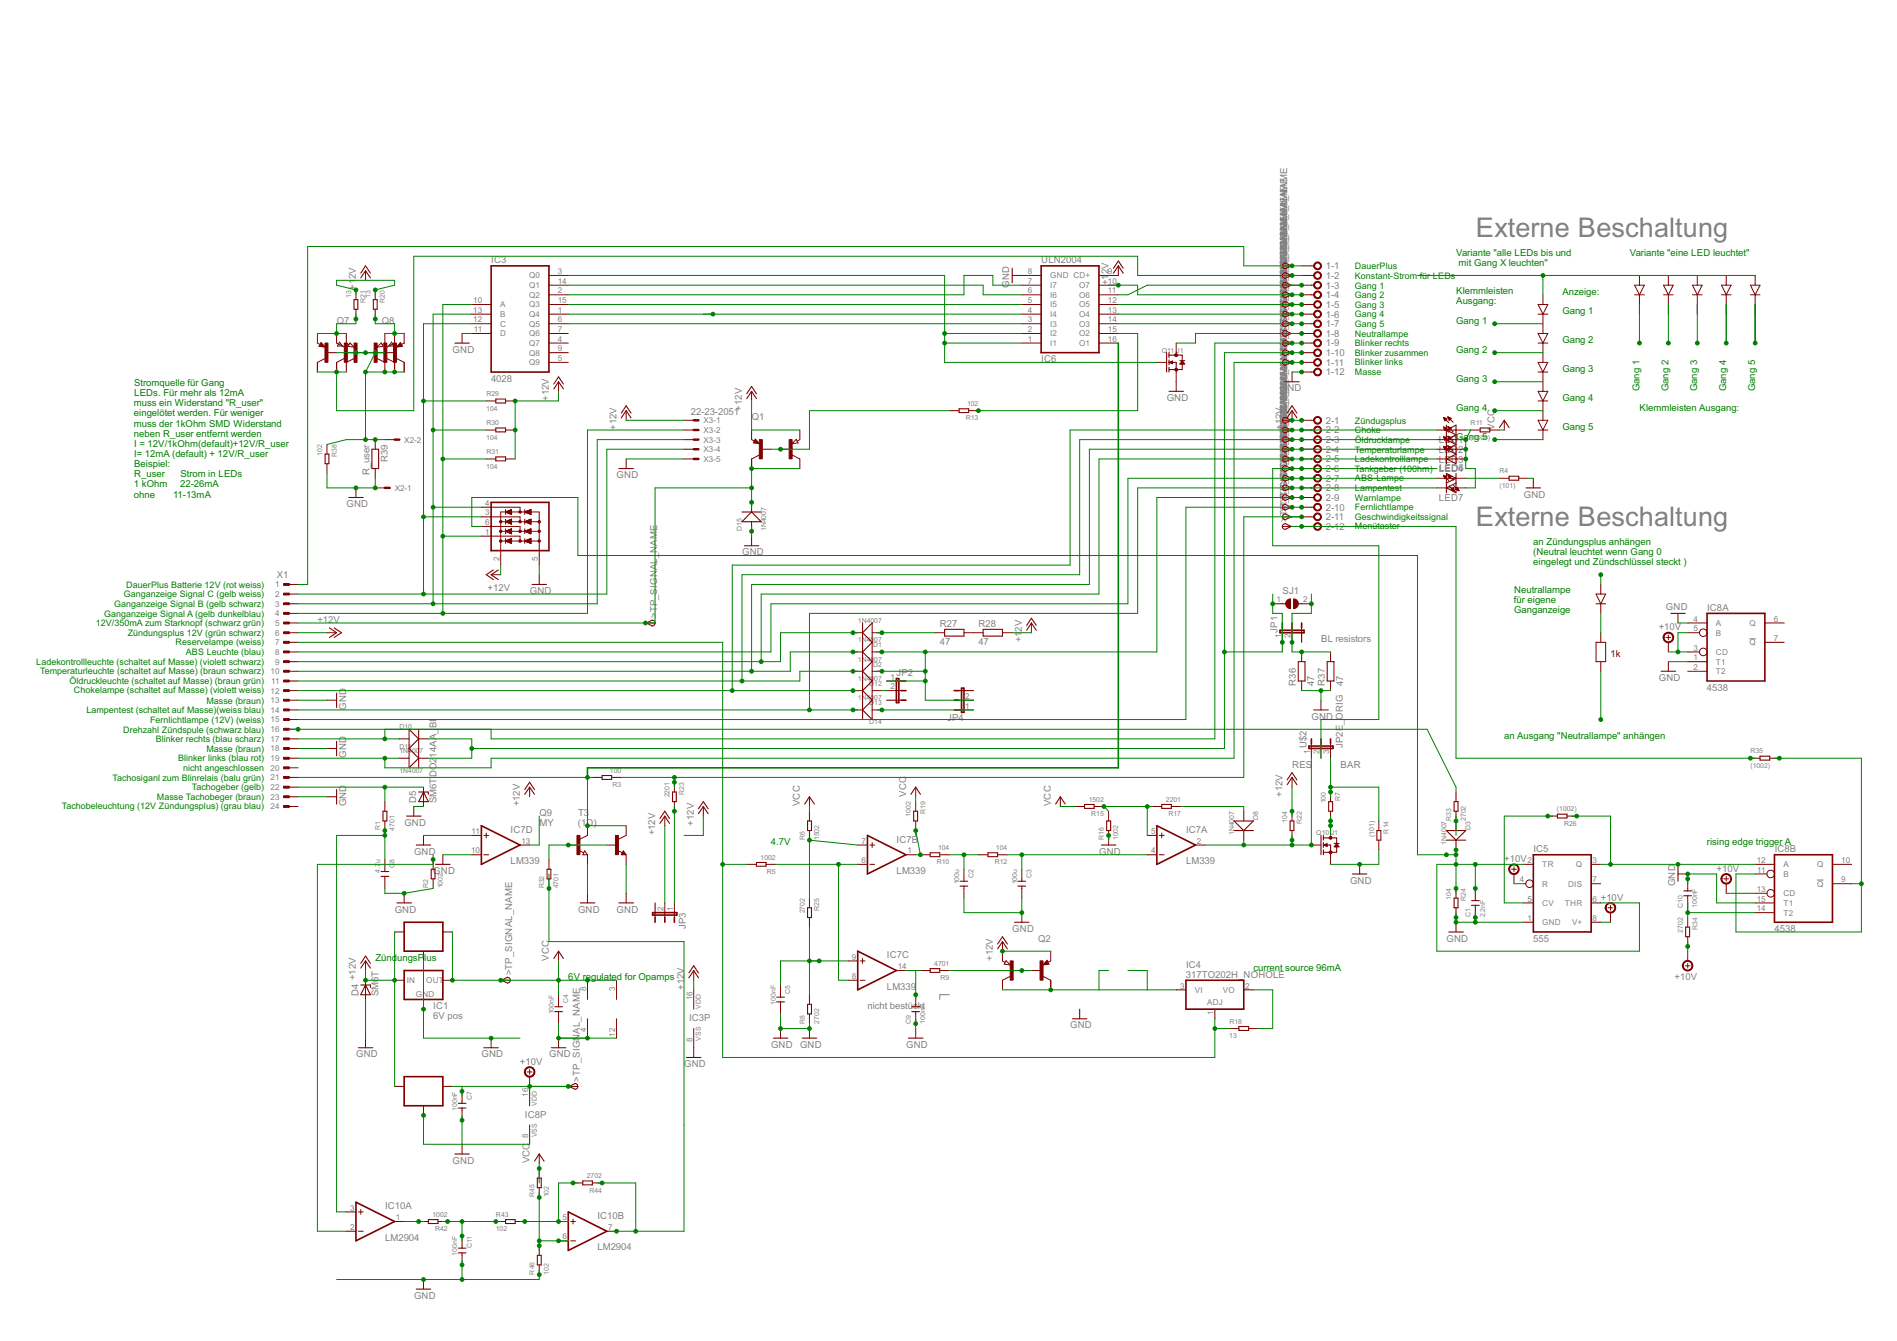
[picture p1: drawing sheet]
<svg xmlns="http://www.w3.org/2000/svg" width="297mm" height="210mm" viewBox="0 0 297 210" stroke-linecap="round" stroke-linejoin="round" font-family="sans-serif">
<defs><g id="words">
<g font-size="4.7" fill="#808080">
<text x="231.1" y="37.1">Externe Beschaltung</text>
<text x="231.1" y="82.4">Externe Beschaltung</text>
</g>
<g font-size="1.7" fill="#808080">
<text x="76.9" y="41.2">IC3</text>
<text x="163" y="41.2">ULN2004</text>
<text x="55.7" y="45.4" transform="rotate(-90 55.7 45.4)">+1</text>
<text x="55.7" y="43.7" transform="rotate(-90 55.7 43.7)">2V</text>
<text x="158" y="45" transform="rotate(-90 158 45)">GND</text>
<text x="173.6" y="44.6" transform="rotate(-90 173.6 44.6)">+1</text>
<text x="173.6" y="42.9" transform="rotate(-90 173.6 42.9)">2V</text>
<text x="201.6" y="43.2" transform="rotate(-90 201.6 43.2)">SN_SN_SNNLESAGME</text>
<text x="207.6" y="42.1">1-1</text>
<text x="207.6" y="43.7">1-2</text>
<text x="207.6" y="45.2">1-3</text>
<text x="207.6" y="46.7">1-4</text>
<text x="52.7" y="50.7">Q7</text>
<text x="59.8" y="50.7">Q8</text>
<text x="201.6" y="52.3" transform="rotate(-90 201.6 52.3)">S&gt;GIN_PTAG&gt;PAN_GEGEGIMNNLI_L_NA_NAME</text>
<text x="201.6" y="49.2" transform="rotate(-90 201.6 49.2)">SAS_NLAG&gt;NTAPA_IMLEGIMNNNNALME</text>
<text x="207.6" y="48.2">1-5</text>
<text x="207.6" y="49.7">1-6</text>
<text x="207.6" y="51.2">1-7</text>
<text x="207.6" y="52.7">1-8</text>
<text x="70.9" y="55.2">GND</text>
<text x="76.9" y="59.7">4028</text>
<text x="163" y="56.7">IC6</text>
<text x="201.6" y="56.7" transform="rotate(-90 201.6 56.7)">ANE_</text>
<text x="201.6" y="55.2" transform="rotate(-90 201.6 55.2)">ANEPA_EPTES_PT&gt;GI_SNNT_IML&gt;NTAPA__S__AEAELME</text>
<text x="207.6" y="54.2">1-9</text>
<text x="207.6" y="55.7">1-10</text>
<text x="207.6" y="57.3">1-11</text>
<text x="207.6" y="58.8">1-12</text>
<text x="86" y="62.8" transform="rotate(-90 86 62.8)">+12V</text>
<text x="108.2" y="65">22-23-2051</text>
<text x="116.2" y="64.3" transform="rotate(-90 116.2 64.3)">+12V</text>
<text x="117.7" y="65.8">Q1</text>
<text x="182.7" y="62.8">GND</text>
<text x="200.4" y="61.3">GND</text>
<text x="96.5" y="67.3" transform="rotate(-90 96.5 67.3)">+12V</text>
<text x="200.8" y="67.3" transform="rotate(-90 200.8 67.3)">+12V</text>
<text x="201.6" y="70.2" transform="rotate(-90 201.6 70.2)">T__GES__S_I_A_NLESAGENLE</text>
<text x="201.6" y="68.9" transform="rotate(-90 201.6 68.9)">S_IMLEGESNPAAGMLA_AA_</text>
<text x="207.6" y="66.3">2-1</text>
<text x="207.6" y="67.8">2-2</text>
<text x="207.6" y="69.3">2-3</text>
<text x="207.6" y="70.9">2-4</text>
<text x="225.3" y="69.4">LED1</text>
<text x="225.3" y="70.9">LED2</text>
<text x="234" y="67.3" transform="rotate(-90 234 67.3)">VCC</text>
<text x="57.9" y="74.4" transform="rotate(-90 57.9 74.4)">R_user</text>
<text x="60.7" y="72.3" transform="rotate(-90 60.7 72.3)">R39</text>
<text x="96.6" y="74.9">GND</text>
<text x="201.6" y="77.9" transform="rotate(-90 201.6 77.9)">S_GINT&gt;PT__SNI_SL&gt;PAAGIMNNLI_S__AE</text>
<text x="201.6" y="76.4" transform="rotate(-90 201.6 76.4)">S&gt;SAG&gt;NLAGIMNNT&gt;NL&gt;PTAGIMNNANMNML&gt;MT&gt;MT&gt;M_IPT&gt;GINL&gt;PT_I_SLAPA_IML&gt;NTAPAAGMAA_NAME</text>
<text x="207.6" y="72.4">2-5</text>
<text x="207.6" y="73.9">2-6</text>
<text x="207.6" y="75.4">2-7</text>
<text x="207.6" y="76.9">2-8</text>
<text x="225.3" y="72.4">LED3</text>
<text x="238.6" y="77.9">GND</text>
<text x="54.2" y="79.4">GND</text>
<text x="201.6" y="81.7" transform="rotate(-90 201.6 81.7)">&gt;</text>
<text x="201.6" y="80.8" transform="rotate(-90 201.6 80.8)">T&gt;PT_&gt;PTIP_GINLAPT_&gt;PANNT&gt;PAAPTAGMNNLI_</text>
<text x="207.6" y="78.4">2-9</text>
<text x="207.6" y="79.9">2-10</text>
<text x="207.6" y="81.4">2-11</text>
<text x="207.6" y="82.9">2-12</text>
<text x="225.3" y="78.5">LED7</text>
<text x="102.9" y="86.5" transform="rotate(-90 102.9 86.5)">NAME</text>
<text x="116.2" y="86.9">GND</text>
<text x="43.4" y="90.4">X1</text>
<text x="76.4" y="92.5">+12V</text>
<text x="83" y="93">GND</text>
<text x="200.8" y="93">SJ1</text>
<text x="260.9" y="95.6">GND</text>
<text x="267.3" y="95.6">IC8A</text>
<text x="49.7" y="97.5">+12V</text>
<text x="102.9" y="96.8" transform="rotate(-90 102.9 96.8)">&gt;TP_SIGNAL_</text>
<text x="147.2" y="101">47</text>
<text x="147.2" y="98.1">R27</text>
<text x="153.2" y="101">47</text>
<text x="153.2" y="98.1">R28</text>
<text x="160" y="100.5" transform="rotate(-90 160 100.5)">+1</text>
<text x="160" y="98.8" transform="rotate(-90 160 98.8)">2V</text>
<text x="200" y="99" transform="rotate(-90 200 99)">JP1</text>
<text x="206.9" y="100.5">BL resistors</text>
<text x="259.7" y="98.7">+10V</text>
<text x="140.4" y="105.8">JP2</text>
<text x="202.9" y="107.3" transform="rotate(-90 202.9 107.3)">R36</text>
<text x="205.8" y="107.3" transform="rotate(-90 205.8 107.3)">47</text>
<text x="207.5" y="107.3" transform="rotate(-90 207.5 107.3)">R37</text>
<text x="210.3" y="107.3" transform="rotate(-90 210.3 107.3)">47</text>
<text x="259.8" y="106.6">GND</text>
<text x="54.2" y="111.1" transform="rotate(-90 54.2 111.1)">GND</text>
<text x="148.3" y="112.9">JP4</text>
<text x="205.4" y="112.6">GND</text>
<text x="267.3" y="108.1">4538</text>
<text x="54.2" y="118.6" transform="rotate(-90 54.2 118.6)">GND</text>
<text x="68.4" y="118.6" transform="rotate(-90 68.4 118.6)">14AA_</text>
<text x="68.4" y="114" transform="rotate(-90 68.4 114)">BI</text>
<text x="204.6" y="117.1" transform="rotate(-90 204.6 117.1)">U$2</text>
<text x="210.2" y="117.1" transform="rotate(-90 210.2 117.1)">JP2E_ORIG</text>
<text x="65.2" y="125.8" transform="rotate(-90 65.2 125.8)">D5</text>
<text x="68.4" y="125.8" transform="rotate(-90 68.4 125.8)">SM6TDO2</text>
<text x="141.9" y="124.7" transform="rotate(-90 141.9 124.7)">VCC</text>
<text x="200.8" y="124.7" transform="rotate(-90 200.8 124.7)">+12V</text>
<text x="202.3" y="120.2">RES</text>
<text x="209.9" y="120.2">BAR</text>
<text x="54.2" y="126.2" transform="rotate(-90 54.2 126.2)">GND</text>
<text x="63.3" y="129.3">GND</text>
<text x="79.9" y="130.4">IC7D</text>
<text x="81.4" y="126.2" transform="rotate(-90 81.4 126.2)">+12V</text>
<text x="84.5" y="129.3">MY</text>
<text x="84.5" y="127.7">Q9</text>
<text x="90.5" y="129.3">(1D)</text>
<text x="90.5" y="127.7">T3</text>
<text x="102.6" y="130.8" transform="rotate(-90 102.6 130.8)">+12V</text>
<text x="108.6" y="129.3" transform="rotate(-90 108.6 129.3)">+12V</text>
<text x="125.2" y="126.2" transform="rotate(-90 125.2 126.2)">VCC</text>
<text x="140.4" y="131.9">IC7B</text>
<text x="164.5" y="126.2" transform="rotate(-90 164.5 126.2)">VCC</text>
<text x="185.7" y="130.4">IC7A</text>
<text x="64.8" y="133.8">GND</text>
<text x="67.8" y="136.8">GND</text>
<text x="79.9" y="135.3">LM339</text>
<text x="140.4" y="136.8">LM339</text>
<text x="172.1" y="133.8">GND</text>
<text x="185.7" y="135.3">LM339</text>
<text x="235.6" y="134.9">+10V</text>
<text x="240.1" y="133.3">IC5</text>
<text x="268.8" y="136.4">+10V</text>
<text x="277.9" y="133.4">IC8B</text>
<text x="61.8" y="142.9">GND</text>
<text x="90.5" y="142.9">GND</text>
<text x="96.6" y="142.9">GND</text>
<text x="211.4" y="138.3">GND</text>
<text x="250.7" y="141">+10V</text>
<text x="262.3" y="138.7" transform="rotate(-90 262.3 138.7)">GND</text>
<text x="107.4" y="145.5" transform="rotate(-90 107.4 145.5)">JP3</text>
<text x="158.5" y="145.9">GND</text>
<text x="162.5" y="147.4">Q2</text>
<text x="226.5" y="147.4">GND</text>
<text x="240.1" y="147.5">555</text>
<text x="277.9" y="145.9">4538</text>
<text x="56.1" y="156" transform="rotate(-90 56.1 156)">D4 +12V</text>
<text x="59.3" y="156" transform="rotate(-90 59.3 156)">SM6T</text>
<text x="80.2" y="152.7" transform="rotate(-90 80.2 152.7)">&gt;TP_SIGNAL_NAME</text>
<text x="86" y="150.4" transform="rotate(-90 86 150.4)">VCC</text>
<text x="107.1" y="154.9" transform="rotate(-90 107.1 154.9)">+12V</text>
<text x="138.9" y="154.9">LM339</text>
<text x="138.9" y="150">IC7C</text>
<text x="155.5" y="150.4" transform="rotate(-90 155.5 150.4)">+12V</text>
<text x="185.7" y="153.1">317TO202H_NOHOLE</text>
<text x="185.7" y="151.5">IC4</text>
<text x="262.2" y="153.4">+10V</text>
<text x="67.8" y="159.5">6V pos</text>
<text x="67.8" y="158">IC1</text>
<text x="107.9" y="159.9">IC3P</text>
<text x="135.8" y="158">nicht bestückt</text>
<text x="167.6" y="161">GND</text>
<text x="55.8" y="165.5">GND</text>
<text x="75.4" y="165.5">GND</text>
<text x="81.4" y="166.6">+10V</text>
<text x="86" y="165.5">GND</text>
<text x="107.1" y="167">GND</text>
<text x="120.7" y="164">GND GND</text>
<text x="141.9" y="164">GND</text>
<text x="90.8" y="169.3" transform="rotate(-90 90.8 169.3)">&gt;TP_SIGNAL_NAME</text>
<text x="82.2" y="175">IC8P</text>
<text x="70.9" y="182.1">GND</text>
<text x="82.9" y="182.1" transform="rotate(-90 82.9 182.1)">VCC</text>
<text x="60.3" y="189.3">IC10A</text>
<text x="93.5" y="190.8">IC10B</text>
<text x="60.3" y="194.2">LM2904</text>
<text x="93.5" y="195.7">LM2904</text>
<text x="64.8" y="203.3">GND</text>
</g>
<g font-size="1.7" fill="#008000">
<text x="228" y="40">Variante &quot;alle LEDs bis und</text>
<text x="228.4" y="41.6">mit Gang X leuchten&quot;</text>
<text x="255.2" y="40.1">Variante &quot;eine LED leuchtet&quot;</text>
<text x="228" y="46.1">Klemmleisten</text>
<text x="228" y="47.7">Ausgang:</text>
<text x="244.6" y="46.1">Anzeige:</text>
<text x="228" y="50.7">Gang 1</text>
<text x="244.6" y="49.2">Gang 1</text>
<text x="244.6" y="53.7">Gang 2</text>
<text x="228" y="55.2">Gang 2</text>
<text x="228" y="59.7">Gang 3</text>
<text x="244.6" y="58.2">Gang 3</text>
<text x="21" y="63.6">muss ein Widerstand &quot;R_user&quot;</text>
<text x="21" y="65.2">eingelötet werden. Für weniger</text>
<text x="21" y="60.4">Stromquelle für Gang</text>
<text x="21" y="62">LEDs. Für mehr als 12mA</text>
<text x="228" y="64.3">Gang 4</text>
<text x="244.6" y="62.8">Gang 4</text>
<text x="256.7" y="61.2" transform="rotate(-90 256.7 61.2)">Gang 1</text>
<text x="256.7" y="64.3">Klemmleisten Ausgang:</text>
<text x="261.2" y="61.2" transform="rotate(-90 261.2 61.2)">Gang 2</text>
<text x="265.8" y="61.2" transform="rotate(-90 265.8 61.2)">Gang 3</text>
<text x="270.3" y="61.2" transform="rotate(-90 270.3 61.2)">Gang 4</text>
<text x="274.8" y="61.2" transform="rotate(-90 274.8 61.2)">Gang 5</text>
<text x="21" y="66.8">muss der 1kOhm SMD Widerstand</text>
<text x="21" y="68.4">neben R_user entfernt werden</text>
<text x="21" y="69.9">I = 12V/1kOhm(default)+12V/R_user</text>
<text x="21" y="71.5">I= 12mA (default) + 12V/R_user</text>
<text x="228" y="68.8">Gang 5</text>
<text x="244.6" y="67.3">Gang 5</text>
<text x="21" y="76.3">1 kOhm</text>
<text x="21" y="77.9">ohne</text>
<text x="21" y="73.1">Beispiel:</text>
<text x="21" y="74.7">R_user</text>
<text x="27.1" y="77.9">11-13mA</text>
<text x="28.2" y="76.3">22-26mA</text>
<text x="28.2" y="74.7">Strom in LEDs</text>
<text x="240.1" y="85.3">an Zündungsplus anhängen</text>
<text x="240.1" y="86.9">(Neutral leuchtet wenn Gang 0</text>
<text x="240.1" y="88.5">eingelegt und Zündschlüssel steckt )</text>
<text x="237.1" y="94.4">für eigene</text>
<text x="237.1" y="92.8">Neutrallampe</text>
<text x="237.1" y="96">Ganganzeige</text>
<text x="235.6" y="115.7">an Ausgang &quot;Neutrallampe&quot; anhängen</text>
<text x="120.7" y="132.3">4.7V</text>
<text x="267.3" y="132.3">rising edge trigger A</text>
<text x="58.8" y="150.4">Zünd</text>
<text x="62.2" y="150.4">ungsPlus</text>
<text x="89" y="153.4">6V regulated for Opamps</text>
<text x="196.3" y="151.9">current source 96mA</text>
</g>
<text font-size="1.7" fill="#800000" x="252.2" y="102.8">1k</text>
<g font-size="1.6" fill="#008000">
<text x="212.2" y="42.2">DauerPlus</text>
<text x="212.2" y="43.7">Konstant-Strom für LEDs</text>
<text x="212.2" y="45.2">Gang 1</text>
<text x="212.2" y="46.7">Gang 2</text>
<text x="212.2" y="48.2">Gang 3</text>
<text x="212.2" y="49.7">Gang 4</text>
<text x="212.2" y="51.2">Gang 5</text>
<text x="212.2" y="52.7">Neutrallampe</text>
<text x="212.2" y="54.2">Blinker rechts</text>
<text x="212.2" y="55.7">Blinker zusammen</text>
<text x="212.2" y="57.2">Blinker links</text>
<text x="212.2" y="58.7">Masse</text>
<text x="212.2" y="66.3">Zündugsplus</text>
<text x="212.2" y="67.8">Choke</text>
<text x="212.2" y="69.3">Öldrucklampe</text>
<text x="212.2" y="70.8">Temperaturlampe</text>
<text x="212.2" y="72.3">Ladekontrolllampe</text>
<text x="212.2" y="73.8">Tankgeber (100hm) LED46</text>
<text x="212.2" y="75.3">ABS-Lampe</text>
<text x="212.2" y="76.9">Lampentest</text>
<text x="212.2" y="78.4">Warnlampe</text>
<text x="212.2" y="79.9">Fernlichtlampe</text>
<text x="212.2" y="81.4">Geschwindigkeitssignal</text>
<text x="212.2" y="82.9">Menütaster</text>
<text x="17.9" y="95">Ganganzeige Signal B (gelb schwarz)</text>
<text x="19.4" y="93.5">Ganganzeige Signal C (gelb weiss)</text>
<text x="19.8" y="92">DauerPlus Batterie 12V (rot weiss)</text>
<text x="15" y="98">12V/350mA zum Starknopf (schwarz grün)</text>
<text x="16.3" y="96.5">Ganganzeige Signal A (gelb dunkelblau)</text>
<text x="20" y="99.5">Zündungsplus 12V (grün schwarz)</text>
<text x="27.5" y="101">Reservelampe (weiss)</text>
<text x="5.7" y="104">Ladekontrollleuchte (schaltet auf Masse) (violett schwarz)</text>
<text x="6.3" y="105.5">Temperaturleuchte (schaltet auf Masse) (braun schwarz)</text>
<text x="10.9" y="107">Öldruckleuchte (schaltet auf Masse) (braun grün)</text>
<text x="29.1" y="102.5">ABS Leuchte (blau)</text>
<text x="11.6" y="108.6">Chokelampe (schaltet auf Masse) (violett weiss)</text>
<text x="13.5" y="111.7">Lampentest (schaltet auf Masse)(weiss blau)</text>
<text x="23.5" y="113.2">Fernlichtlampe (12V) (weiss)</text>
<text x="32.3" y="110.2">Masse (braun)</text>
<text x="19.3" y="114.7">Drehzahl Zündspule (schwarz blau)</text>
<text x="24.4" y="116.2">Blinker rechts (blau scharz)</text>
<text x="27.9" y="119.2">Blinker links (blau rot)</text>
<text x="32.3" y="117.7">Masse (braun)</text>
<text x="17.6" y="122.2">Tachosiganl zum Blinrelais (balu grün)</text>
<text x="24.6" y="125.2">Masse Tachobeger (braun)</text>
<text x="28.7" y="120.7">nicht angeschlossen</text>
<text x="30" y="123.7">Tachogeber (gelb)</text>
<text x="9.7" y="126.7">Tachobeleuchtung (12V Zündungsplus) (grau blau)</text>
</g>
<g font-size="1.4" fill="#808080">
<text x="74.1" y="47.4">10</text>
<text x="82.9" y="46.6">Q2</text>
<text x="82.9" y="43.6">Q0</text>
<text x="82.9" y="45.1">Q1</text>
<text x="87.3" y="45.9">2</text>
<text x="87.3" y="42.9">3</text>
<text x="87.3" y="44.4">14</text>
<text x="87.3" y="47.4">15</text>
<text x="160.9" y="47.4">5</text>
<text x="160.9" y="45.9">6</text>
<text x="160.9" y="44.4">7</text>
<text x="160.9" y="42.9">8</text>
<text x="164.4" y="46.6">I6</text>
<text x="164.4" y="45.1">I7</text>
<text x="164.4" y="43.6">GND CD+</text>
<text x="169" y="46.6">O6</text>
<text x="169" y="45.1">O7</text>
<text x="173.5" y="47.4">12</text>
<text x="173.5" y="45.9">11</text>
<text x="173.5" y="44.4">10</text>
<text x="173.5" y="42.9">9</text>
<text x="74.1" y="50.5">12</text>
<text x="74.1" y="49">13</text>
<text x="74.2" y="52">11</text>
<text x="78.3" y="48.1">A</text>
<text x="78.3" y="52.6">D</text>
<text x="78.3" y="51.1">C</text>
<text x="78.3" y="49.6">B</text>
<text x="82.9" y="49.6">Q4</text>
<text x="82.9" y="51.1">Q5</text>
<text x="82.9" y="52.6">Q6</text>
<text x="82.9" y="48.1">Q3</text>
<text x="87.3" y="49">1</text>
<text x="87.3" y="53.5">4</text>
<text x="87.3" y="50.5">6</text>
<text x="87.3" y="52">7</text>
<text x="160.9" y="53.5">1</text>
<text x="160.9" y="52">2</text>
<text x="160.9" y="50.5">3</text>
<text x="160.9" y="49">4</text>
<text x="164.4" y="52.6">I2</text>
<text x="164.4" y="51.1">I3</text>
<text x="164.4" y="49.6">I4</text>
<text x="164.4" y="48.1">I5</text>
<text x="169" y="52.6">O2</text>
<text x="169" y="51.1">O3</text>
<text x="169" y="49.6">O4</text>
<text x="169" y="48.1">O5</text>
<text x="173.5" y="53.5">16</text>
<text x="173.5" y="52">15</text>
<text x="173.5" y="50.5">14</text>
<text x="173.5" y="49">13</text>
<text x="82.9" y="54.2">Q7</text>
<text x="82.9" y="57.2">Q9</text>
<text x="82.9" y="55.7">Q8</text>
<text x="87.3" y="56.5">5</text>
<text x="87.3" y="55">9</text>
<text x="164.4" y="54.2">I1</text>
<text x="169" y="54.2">O1</text>
<text x="63.3" y="69.3">X2-2</text>
<text x="110.2" y="66.2">X3-1</text>
<text x="110.2" y="67.8">X3-2</text>
<text x="110.2" y="69.3">X3-3</text>
<text x="110.2" y="70.8">X3-4</text>
<text x="61.8" y="76.8">X2-1</text>
<text x="110.2" y="72.3">X3-5</text>
<text x="76" y="83.7">1</text>
<text x="76" y="82.2">6</text>
<text x="76" y="80.7">3</text>
<text x="76" y="79.2">4</text>
<text x="78.2" y="87.9" transform="rotate(-90 78.2 87.9)">2</text>
<text x="84.2" y="87.9" transform="rotate(-90 84.2 87.9)">5</text>
<text x="43.1" y="91.9">1</text>
<text x="43.1" y="93.4">2</text>
<text x="43.1" y="95">3</text>
<text x="199.9" y="94.3">1</text>
<text x="204" y="94.3">2</text>
<text x="43.1" y="96.5">4</text>
<text x="43.1" y="98">5</text>
<text x="43.1" y="99.5">6</text>
<text x="43.1" y="101">7</text>
<text x="200.6" y="99.9" transform="rotate(-90 200.6 99.9)">1</text>
<text x="202.1" y="99.9" transform="rotate(-90 202.1 99.9)">2</text>
<text x="265.2" y="97.3">4</text>
<text x="265.2" y="98.8">5</text>
<text x="265.2" y="101.8">3</text>
<text x="268.7" y="98">A</text>
<text x="268.7" y="99.5">B</text>
<text x="273.9" y="98">Q</text>
<text x="273.9" y="101">Q</text>
<text x="277.7" y="97.3">6</text>
<text x="277.7" y="100.3">7</text>
<text x="42.4" y="105.5">10</text>
<text x="42.5" y="107">11</text>
<text x="43.1" y="102.5">8</text>
<text x="43.1" y="104">9</text>
<text x="139.4" y="106.4">1</text>
<text x="139.4" y="107.9">2</text>
<text x="265.2" y="103.4">1</text>
<text x="265.2" y="104.9">2</text>
<text x="268.7" y="102.5">CD</text>
<text x="268.7" y="104">T1</text>
<text x="268.7" y="105.5">T2</text>
<text x="42.4" y="108.6">12</text>
<text x="42.4" y="110.1">13</text>
<text x="42.4" y="111.6">14</text>
<text x="42.4" y="113.1">15</text>
<text x="151.1" y="110.9">1</text>
<text x="151.1" y="109.4">2</text>
<text x="42.4" y="114.6">16</text>
<text x="42.4" y="116.1">17</text>
<text x="42.4" y="117.6">18</text>
<text x="42.4" y="119.1">19</text>
<text x="205.1" y="118.1" transform="rotate(-90 205.1 118.1)">1</text>
<text x="206.6" y="118.1" transform="rotate(-90 206.6 118.1)">2</text>
<text x="208.1" y="118.1" transform="rotate(-90 208.1 118.1)">3</text>
<text x="42.4" y="120.6">20</text>
<text x="42.4" y="122.2">21</text>
<text x="42.4" y="123.7">22</text>
<text x="42.4" y="125.2">23</text>
<text x="42.4" y="126.7">24</text>
<text x="73.9" y="130.6">11</text>
<text x="180.2" y="130.6">5</text>
<text x="73.8" y="133.6">10</text>
<text x="81.6" y="132.1">13</text>
<text x="134.9" y="135.1">6</text>
<text x="134.9" y="132.1">7</text>
<text x="142.1" y="133.6">1</text>
<text x="180.2" y="133.6">4</text>
<text x="187.4" y="132.1">2</text>
<text x="239.2" y="135.1">2</text>
<text x="241.5" y="135.7">TR</text>
<text x="246.7" y="135.8">Q</text>
<text x="249.4" y="135.1">3</text>
<text x="275.1" y="135.1">12</text>
<text x="275.2" y="136.6">11</text>
<text x="279.3" y="135.7">A</text>
<text x="279.3" y="137.3">B</text>
<text x="284.5" y="135.8">Q</text>
<text x="288.3" y="135.1">10</text>
<text x="103.9" y="142.6" transform="rotate(-90 103.9 142.6)">2</text>
<text x="105.4" y="142.6" transform="rotate(-90 105.4 142.6)">1</text>
<text x="238" y="138.1">4</text>
<text x="239.2" y="141.1">5</text>
<text x="241.5" y="138.8">R</text>
<text x="241.5" y="141.8">CV</text>
<text x="245" y="141.8">THR</text>
<text x="245.6" y="138.8">DIS</text>
<text x="249.4" y="141.1">6</text>
<text x="249.4" y="138.1">7</text>
<text x="275.1" y="139.6">13</text>
<text x="275.1" y="141.1">15</text>
<text x="275.1" y="142.6">14</text>
<text x="279.3" y="140.3">CD</text>
<text x="279.3" y="141.8">T1</text>
<text x="279.3" y="143.3">T2</text>
<text x="284.5" y="138.8">Q</text>
<text x="288.3" y="138.1">9</text>
<text x="239.2" y="144.2">1</text>
<text x="241.5" y="144.8">GND</text>
<text x="246.2" y="144.8">V+</text>
<text x="249.4" y="144.2">8</text>
<text x="63.7" y="153.8">IN</text>
<text x="65.1" y="156">GND</text>
<text x="66.7" y="153.8">OUT</text>
<text x="91.8" y="155.1" transform="rotate(-90 91.8 155.1)">8</text>
<text x="96.3" y="155.1" transform="rotate(-90 96.3 155.1)">3</text>
<text x="133.4" y="153.2">8</text>
<text x="133.4" y="150.2">9</text>
<text x="140.6" y="151.7">14</text>
<text x="184.8" y="154.7">3</text>
<text x="187.1" y="155.4">VI</text>
<text x="191.5" y="155.4">VO</text>
<text x="195" y="154.7">2</text>
<text x="91.8" y="161.6" transform="rotate(-90 91.8 161.6)">4</text>
<text x="108.4" y="156.6" transform="rotate(-90 108.4 156.6)">16</text>
<text x="189" y="157.4">ADJ</text>
<text x="190" y="158.9" transform="rotate(-90 190 158.9)">1</text>
<text x="96.3" y="162.3" transform="rotate(-90 96.3 162.3)">12</text>
<text x="108.4" y="163.1" transform="rotate(-90 108.4 163.1)">8</text>
<text x="82.7" y="171.7" transform="rotate(-90 82.7 171.7)">16</text>
<text x="82.7" y="178.2" transform="rotate(-90 82.7 178.2)">8</text>
<text x="54.8" y="189.5">3</text>
<text x="62" y="191">1</text>
<text x="88.1" y="191">5</text>
<text x="54.8" y="192.5">2</text>
<text x="88.1" y="194">6</text>
<text x="95.2" y="192.5">7</text>
</g>
<g font-size="1.2" fill="#808080">
<text x="55" y="46.6" transform="rotate(-90 55 46.6)">13</text>
<text x="57.3" y="47.4" transform="rotate(-90 57.3 47.4)">R21</text>
<text x="58" y="46.6" transform="rotate(-90 58 46.6)">13</text>
<text x="60.3" y="47.4" transform="rotate(-90 60.3 47.4)">R20</text>
<text x="181.9" y="55.2">Q</text>
<text x="182.8" y="55.2">11 J1</text>
<text x="76.1" y="64.3">104</text>
<text x="76.2" y="62">R29</text>
<text x="151.2" y="65.8">R13</text>
<text x="151.4" y="63.5">102</text>
<text x="50.5" y="71.3" transform="rotate(-90 50.5 71.3)">102</text>
<text x="52.7" y="71.5" transform="rotate(-90 52.7 71.5)">R38</text>
<text x="76.1" y="68.8">104</text>
<text x="76.2" y="66.5">R30</text>
<text x="76.2" y="71.1">R31</text>
<text x="230.3" y="68.8">(1000)</text>
<text x="230.3" y="66.5">R11</text>
<text x="76.1" y="73.3">104</text>
<text x="234.8" y="76.4">(101)</text>
<text x="234.8" y="74.1">R4</text>
<text x="116.2" y="83.1" transform="rotate(-90 116.2 83.1)">D15</text>
<text x="120" y="83.2" transform="rotate(-90 120 83.2)">1N4007</text>
<text x="134.3" y="97.5">1N40</text>
<text x="134.3" y="100.5">1N40</text>
<text x="136.7" y="101.3">D1</text>
<text x="136.9" y="97.5">07</text>
<text x="136.9" y="100.5">07</text>
<text x="134.3" y="103.6">1N40</text>
<text x="134.3" y="106.6">1N40</text>
<text x="136.1" y="107.3">D</text>
<text x="136.7" y="104.3">D2</text>
<text x="136.9" y="103.6">07</text>
<text x="136.9" y="106.6">07</text>
<text x="136.9" y="107.3">12</text>
<text x="134.3" y="109.6">1N40</text>
<text x="136.1" y="110.4">D</text>
<text x="136.1" y="113.4">D14</text>
<text x="136.9" y="109.6">07</text>
<text x="136.9" y="110.4">13</text>
<text x="62.5" y="117.9">1N400</text>
<text x="62.6" y="114.1">D10</text>
<text x="62.6" y="117.2">D11</text>
<text x="65.7" y="117.9">7</text>
<text x="274.1" y="117.9">R35</text>
<text x="62.5" y="120.9">1N4007</text>
<text x="95.5" y="120.9">100</text>
<text x="95.9" y="123.2">R3</text>
<text x="104.9" y="124.8" transform="rotate(-90 104.9 124.8)">2201</text>
<text x="107.1" y="124.4" transform="rotate(-90 107.1 124.4)">R23</text>
<text x="170.5" y="125.5">1502</text>
<text x="182.6" y="125.5">2201</text>
<text x="207.6" y="125.7" transform="rotate(-90 207.6 125.7)">100</text>
<text x="209.9" y="125.3" transform="rotate(-90 209.9 125.3)">R7</text>
<text x="274.1" y="120.2">(1002)</text>
<text x="59.5" y="130" transform="rotate(-90 59.5 130)">R1</text>
<text x="61.8" y="130" transform="rotate(-90 61.8 130)">4701</text>
<text x="126" y="131.5" transform="rotate(-90 126 131.5)">R6</text>
<text x="128.3" y="131.5" transform="rotate(-90 128.3 131.5)">1502</text>
<text x="142.6" y="127.8" transform="rotate(-90 142.6 127.8)">1002</text>
<text x="144.9" y="127.4" transform="rotate(-90 144.9 127.4)">R19</text>
<text x="170.9" y="127.7">R15</text>
<text x="172.8" y="131.5" transform="rotate(-90 172.8 131.5)">R16</text>
<text x="175.1" y="131.5" transform="rotate(-90 175.1 131.5)">1002</text>
<text x="183" y="127.7">R17</text>
<text x="193.2" y="130.8" transform="rotate(-90 193.2 130.8)">1N40</text>
<text x="193.2" y="128.2" transform="rotate(-90 193.2 128.2)">07</text>
<text x="197" y="128.4" transform="rotate(-90 197 128.4)">D8</text>
<text x="201.6" y="128.8" transform="rotate(-90 201.6 128.8)">104</text>
<text x="203.8" y="129" transform="rotate(-90 203.8 129)">R22</text>
<text x="206.1" y="130.8">Q10 J1</text>
<text x="215.2" y="131" transform="rotate(-90 215.2 131)">(101)</text>
<text x="217.4" y="130.5" transform="rotate(-90 217.4 130.5)">R14</text>
<text x="226.5" y="129.7" transform="rotate(-90 226.5 129.7)">07</text>
<text x="227.2" y="128.5" transform="rotate(-90 227.2 128.5)">R33</text>
<text x="229.5" y="128.5" transform="rotate(-90 229.5 128.5)">2702</text>
<text x="230.3" y="129.9" transform="rotate(-90 230.3 129.9)">D3</text>
<text x="243.8" y="127">(1002)</text>
<text x="244.9" y="129.3">R26</text>
<text x="59.5" y="136.6" transform="rotate(-90 59.5 136.6)">4.7</text>
<text x="59.5" y="135.1" transform="rotate(-90 59.5 135.1)">u</text>
<text x="61.8" y="135.9" transform="rotate(-90 61.8 135.9)">C</text>
<text x="61.8" y="135.1" transform="rotate(-90 61.8 135.1)">8</text>
<text x="119.1" y="134.5">1002</text>
<text x="120.1" y="136.8">R5</text>
<text x="146.7" y="135.3">R10</text>
<text x="146.9" y="133">104</text>
<text x="152.4" y="137.4" transform="rotate(-90 152.4 137.4)">C2</text>
<text x="155.8" y="135.3">R12</text>
<text x="156" y="133">104</text>
<text x="161.5" y="137.4" transform="rotate(-90 161.5 137.4)">C3</text>
<text x="226.5" y="132.3" transform="rotate(-90 226.5 132.3)">1N40</text>
<text x="67.1" y="139.1" transform="rotate(-90 67.1 139.1)">R2</text>
<text x="69.3" y="139.1" transform="rotate(-90 69.3 139.1)">1002</text>
<text x="85.2" y="139.1" transform="rotate(-90 85.2 139.1)">R32</text>
<text x="87.5" y="139.1" transform="rotate(-90 87.5 139.1)">4701</text>
<text x="126" y="143" transform="rotate(-90 126 143)">2702</text>
<text x="128.3" y="142.6" transform="rotate(-90 128.3 142.6)">R25</text>
<text x="150.2" y="138.4" transform="rotate(-90 150.2 138.4)">100u</text>
<text x="159.2" y="138.4" transform="rotate(-90 159.2 138.4)">100u</text>
<text x="227.2" y="140.9" transform="rotate(-90 227.2 140.9)">104</text>
<text x="229.5" y="141" transform="rotate(-90 229.5 141)">R24</text>
<text x="230.3" y="143.6" transform="rotate(-90 230.3 143.6)">C1</text>
<text x="232.5" y="143.6" transform="rotate(-90 232.5 143.6)">2.2nF</text>
<text x="263.5" y="142.1" transform="rotate(-90 263.5 142.1)">C10</text>
<text x="265.8" y="142.1" transform="rotate(-90 265.8 142.1)">100nF</text>
<text x="263.5" y="146" transform="rotate(-90 263.5 146)">2702</text>
<text x="265.8" y="145.6" transform="rotate(-90 265.8 145.6)">R34</text>
<text x="123.7" y="155.6" transform="rotate(-90 123.7 155.6)">C5</text>
<text x="146.3" y="151.2">4701</text>
<text x="147.3" y="153.4">R9</text>
<text x="86.7" y="158.8" transform="rotate(-90 86.7 158.8)">100nF</text>
<text x="89" y="157.1" transform="rotate(-90 89 157.1)">C4</text>
<text x="109.8" y="157.9" transform="rotate(-90 109.8 157.9)">VDD</text>
<text x="121.5" y="157.3" transform="rotate(-90 121.5 157.3)">100nF</text>
<text x="126" y="160.2" transform="rotate(-90 126 160.2)">R8</text>
<text x="128.3" y="160.2" transform="rotate(-90 128.3 160.2)">2702</text>
<text x="142.6" y="160.2" transform="rotate(-90 142.6 160.2)">C9</text>
<text x="144.9" y="160.2" transform="rotate(-90 144.9 160.2)">100nF</text>
<text x="192.5" y="160.2">R18</text>
<text x="109.8" y="162.9" transform="rotate(-90 109.8 162.9)">VSS</text>
<text x="192.5" y="162.5">13</text>
<text x="71.6" y="173.9" transform="rotate(-90 71.6 173.9)">100nF</text>
<text x="73.9" y="172.2" transform="rotate(-90 73.9 172.2)">C7</text>
<text x="84.1" y="173.1" transform="rotate(-90 84.1 173.1)">VDD</text>
<text x="84.1" y="178" transform="rotate(-90 84.1 178)">VSS</text>
<text x="91.9" y="184.4">2702</text>
<text x="67.7" y="190.5">1002</text>
<text x="77.7" y="190.4">R43</text>
<text x="83.7" y="187.4" transform="rotate(-90 83.7 187.4)">R45</text>
<text x="86" y="187.4" transform="rotate(-90 86 187.4)">102</text>
<text x="92.3" y="186.7">R44</text>
<text x="68.1" y="192.7">R42</text>
<text x="71.6" y="196.5" transform="rotate(-90 71.6 196.5)">100nF</text>
<text x="73.9" y="195.4" transform="rotate(-90 73.9 195.4)">C11</text>
<text x="77.6" y="192.7">102</text>
<text x="83.7" y="199.5" transform="rotate(-90 83.7 199.5)">R46</text>
<text x="86" y="199.5" transform="rotate(-90 86 199.5)">102</text>
</g>
</g></defs>
<path d="M273.9 100h1.1M284.5 137.8h1M148.7 155.7h-1.5v.7" fill="none" stroke="#808080" stroke-width=".16"/>
<g fill="none" stroke="#800000" stroke-width=".16">
<path d="M49.7 52.2v1.5l.4 .2M50.3 53.6l.6 .7-.9-.1zM50.9 56.1l-1.2 .6v1.5M51.2 55.2h1.5M52.7 52.2v1.5l1.2 .6M53.2 53.6l.4 .6h-.7zM53.9 56.1l-1.2 .6v1.5M54.2 55.2h7.6M54.2 52.2v1.5l.5 .3M54.8 53.7l.6 .6-.9-.1zM55.4 56.1l-1.2 .6v1.5M55.7 45.4v1.5"/>
<path d="M55.7 48.4v1.5M57.2 42.4v1.5M58.8 45.4v1.5M58.8 48.4v1.5M59.1 56.1l1.2 .6v1.5M59.7 53.7l.3 .5-.9 .1zM60.3 52.2v1.5l-.5 .3M60.6 56.1l1.2 .6v1.5M61.3 53.6l.3 .6h-.7zM61.8 52.2v1.5l-1.2 .6M62.1 56.1l1.2 .6v1.5M62.7 53.6l.3 .6-.9 .1z"/>
<path d="M63.3 52.2v1.5l-.4 .2M72.3 52.2v1.5M73.9 47.7h3M73.9 49.2h3M73.9 52.2h3M73.9 50.7h3M86 47.7h3M86 49.2h3M86 52.2h3M86 53.7h3M86 56.7h3M86 44.6h3"/>
<path d="M86 46.1h3M86 43.1h3M86 50.7h3M86 55.2h3M87.5 59.8v1.5M158.5 43.1h4.5M160 47.7h3M160 49.2h3M160 52.2h3M160 53.7h3M160 44.6h3M160 46.1h3"/>
<path d="M160 50.7h3M172.1 47.7h3M172.1 49.2h3M172.1 52.2h3M172.1 53.7h3M172.1 44.6h3M172.1 46.1h3M172.1 50.7h3M175.1 41.6v1.5h-3M181.1 56.7h1.6M184.2 53.7v1.9M184.2 57.8v3.5"/>
<path d="M200.8 47.7h1.5M200.8 49.2h1.5M200.8 52.2h1.5M200.8 53.7h1.5M200.8 56.7h1.5M200.8 44.6h1.5M200.8 46.1h1.5M200.8 43.1h1.5M200.8 50.7h1.5M200.8 55.2h1.5M200.8 41.6h1.5M202.3 58.2v1.6"/>
<path d="M203.8 47.7h2M203.8 49.2h2M203.8 52.2h2M203.8 53.7h2M203.8 56.7h2M203.8 58.2h2M203.8 44.6h2M203.8 46.1h2M203.8 43.1h2M203.8 50.7h2M203.8 55.2h2M203.8 41.6h2"/>
<path d="M240.8 47.7h1.6l-.8 1.5zM240.8 49.2h1.6M240.8 52.2h1.6l-.8 1.5zM240.8 53.7h1.6M240.8 56.7h1.6l-.8 1.5zM240.8 58.2h1.6M241.6 46.1v1.6M241.6 49.2v3M241.6 53.7v3M241.6 58.2v3.1M255.9 44.6h1.6l-.8 1.5zM255.9 46.1h1.6"/>
<path d="M256.7 43.1v1.5M256.7 46.1v3.1M260.5 44.6h1.5l-.8 1.5zM260.5 46.1h1.5M261.2 43.1v1.5M261.2 46.1v3.1M265 44.6h1.5l-.7 1.5zM265 46.1h1.5M265.8 43.1v1.5M265.8 46.1v3.1M269.6 44.6h1.5l-.8 1.5zM269.6 46.1h1.5"/>
<path d="M270.3 43.1v1.5M270.3 46.1v3.1M274.1 44.6h1.5l-.8 1.5zM274.1 46.1h1.5M274.8 43.1v1.5M274.8 46.1v3.1M51.2 69.6v1.5M51.2 72.6v1.5M55.7 76.4v1.5M58.8 76.4h1.5M58.8 68.8v1.5M58.8 73.3v1.6"/>
<path d="M60.3 68.8h1.5M75.4 79.4h6v.7M76.1 62.8h1.5M76.1 67.3h1.5M76.1 71.8h1.5M79.2 62.8h1.5M79.2 67.3h1.5M79.2 71.8h1.5M79.5 80h.6M79.7 79.9h.4M79.8 79.9h.3M80 79.8h.1"/>
<path d="M82.5 80h.6M82.7 79.9h.4M82.8 79.9h.3M83 79.8h.1M98 64.3v1.5M98 71.8v1.5M107.1 65.8h1.5M107.1 67.3h1.5M107.1 71.8h1.5M107.1 68.8h1.5M107.1 70.3h1.5M117.7 61.3v1.5"/>
<path d="M117.7 67.3v1.5l.4 .2M117.7 78.6v1.5M118.3 68.7l.6 .7-.9-.1zM118.9 71.2l-1.2 .6v1.5M119.2 70.3h1.5M122.2 70.3h1.5M124 71.2l1.2 .6v1.5M124.7 68.8l.3 .5-1 .1zM125.2 67.3v1.5l-.4 .3M148.7 64.3h1.5M151.7 64.3h1.5M200.8 67.3h1.5"/>
<path d="M200.8 71.8h1.5M200.8 68.8h1.5M200.8 70.3h1.5M200.8 73.3h1.5M200.8 74.9h1.5M200.8 76.4h1.5M200.8 77.9h1.5M200.8 79.4h1.5M202.3 64.3v1.5h-1.5M203.8 65.8h2M203.8 67.3h2M203.8 71.8h2"/>
<path d="M203.8 68.8h2M203.8 70.3h2M203.8 73.3h2M203.8 74.9h2M203.8 76.4h2M203.8 77.9h2M203.8 79.4h2M225 67.3h4.5M225 71.8h4.5M225 68.8h4.5M225 70.3h4.5M225 74.9h4.5"/>
<path d="M225 76.4h4.5M226 65.3l.9 .9M226 65.3l.6 .3M226 65.3l.3 .6 .3-.3M226 66.8l.9 .9M226 66.9h.1M226 66.8l.6 .3-.3 .3zM226 68.4l.9 .8M226 68.4h.1M226 68.4l.6 .2-.3 .3zM226 69.9l.9 .8M226 69.9l.6 .2-.3 .3"/>
<path d="M226 69.9l.3 .5M226 74.4l.9 .8M226 74.4l.6 .2-.3 .3M226 74.4l.3 .5M226.1 65.4h.1M226.1 66.9h.1M226.1 68.5h.2M226.1 69.9h.1M226.1 74.5h.1M226.1 65.4h.2M226.1 67h.2M226.1 70h.2"/>
<path d="M226.1 74.5h.2M226.1 65.5h.3M226.1 67h.4M226.1 68.5h.3M226.1 70h.3M226.1 74.6h.3M226.1 65.6h.5M226.1 68.6h.4M226.1 70.1h.4M226.1 74.6h.4M226.1 65.6h.4M226.1 67.1h.4"/>
<path d="M226.1 70.2h.4M226.2 67.2h.3M226.2 68.7h.3M226.2 74.7h.3M226.2 65.7h.2M226.2 67.2h.2M226.2 68.7h.2M226.2 70.2h.2M226.2 74.8h.2M226.2 67.3h.2M226.2 70.3h.2M226.2 65.8h.1"/>
<path d="M226.2 67.3h.1M226.2 70.3h.1M226.3 65.8h.1M226.3 68.9h.1M226.3 70.4h.1M226.3 74.9h.1M226.7 65.3l.8 .8M226.7 65.3l.5 .2-.3 .3zM226.7 65.3h.1M226.7 66.8l.8 .8M226.7 66.8l.5 .2-.3 .3zM226.7 66.8h.1"/>
<path d="M226.7 68.3l.8 .8M226.7 68.3l.5 .2M226.7 68.3l.2 .5 .3-.3M226.7 69.8l.8 .8M226.7 69.8l.5 .2M226.7 69.8l.2 .5 .3-.3M226.7 69.8h.1M226.7 74.3l.8 .9M226.7 74.3l.5 .2-.3 .4zM226.7 74.3h.1M226.7 65.3h.2M226.7 68.3h.1"/>
<path d="M226.7 69.9h.2M226.7 74.4h.2M226.8 65.4h.2M226.8 66.9h.1M226.8 68.4h.2M226.8 69.9h.2M226.8 74.5h.2M226.8 66.9h.3M226.8 68.5h.3M226.8 65.4h.3M226.8 67h.4M226.8 68.5h.4"/>
<path d="M226.8 70h.4M226.8 74.5h.4M226.8 65.5h.4M226.8 74.6h.4M226.8 65.6h.4M226.8 67.1h.3M226.8 68.6h.4M226.8 70.1h.4M226.9 65.6h.2M226.9 67.2h.2M226.9 68.6h.2M226.9 70.2h.2"/>
<path d="M226.9 74.7h.2M226.9 65.7h.2M226.9 68.7h.2M226.9 70.2h.1M226.9 74.8h.1M226.9 65.7h.1M226.9 67.2h.1M226.9 68.7h.1M226.9 67.3h.1M226.9 70.3h.1M226.9 76.1l.9 .8M227.2 76.7l.3-.3 .3 .5z"/>
<path d="M227.3 76.6h.4M227.3 76.7h.4M227.3 76.6h.3M227.4 76.5h.2M227.4 76.8h.3M227.5 76.4h.1M227.6 76.8h.1M227.6 76l.9 .8M227.7 76.9h.1M227.9 76.6h.4M228 76.5h.3M228 76.6h.4"/>
<path d="M228.1 76.4h.2M228.2 76.7h.2M228.2 76.3h.1M228.2 76.3l.3 .5-.6-.2zM228.3 76.8h.1M228.4 76.8h.1M230.3 67.3h1.5M233.3 67.3h1.5M234.8 74.9h1.5M235.5 65.8v1.5M237.8 74.9h1.5M240.1 74.9v1.5"/>
<path d="M240.8 61.3h1.6l-.8 1.5zM240.8 62.8h1.6M240.8 65.8h1.6l-.8 1.5zM240.8 67.3h1.6M241.6 62.8v3M241.6 67.3v1.5M45.1 93h1.6M45.1 94.5h1.6M45.1 99h1.6M45.1 91.5h1.6M45.1 96h1.6M45.1 97.5h1.6"/>
<path d="M51.2 99h1.5M75.4 80.9h6v.8M75.4 82.4h6v.8M75.4 83.9h6v.8M76.9 90h1.5M78.4 84.7h.8M78.4 83.2h.8M78.4 81.7h6M79.2 80.1h-.8v8.4M79.2 84.7l.9-.4v.7zM79.2 80.1l.9-.3v.7zM79.2 81.7l.9-.4v.7z"/>
<path d="M79.2 83.2l.9-.4v.7M79.2 83.2l.9 .3M79.2 83.2h.9M79.2 80.1h3M79.2 84.7h.9M79.2 84.6h.9M79.2 80.2h.9M79.3 83.1h.8M79.3 81.7h.8M79.3 83.2h.8M79.3 81.6h.8M79.4 84.8h.7"/>
<path d="M79.4 84.6h.7M79.4 80.2h.7M79.4 80.1h.7M79.4 83.1h.7M79.4 81.8h.7M79.5 83.3h.6M79.5 81.5h.6M79.5 84.8h.6M79.5 84.5h.6M79.5 80.3h.6M79.6 83h.5M79.6 81.8h.5"/>
<path d="M79.6 83.4h.5M79.6 81.5h.5M79.7 84.9h.4M79.7 84.5h.4M79.7 80.3h.4M79.7 83h.4M79.7 81.9h.4M79.8 81.4h.3M79.8 83.4h.3M79.8 84.9h.3M79.8 84.4h.3M79.8 80.4h.3"/>
<path d="M79.9 82.9h.2M79.9 81.9h.2M79.9 81.3h.2M79.9 83.5h.2M80 85h.1M80 84.3h.1M80 80.5h.1M80 82.8h.1M80 82h.1M80.1 81.3h.1M80.1 83.5h.1M80.1 84.7h2.1"/>
<path d="M80.1 83.2h2.1M82.2 84.7l.9-.4v.7zM82.2 80.1l.9-.3v.7zM82.2 81.7l.9-.4v.7zM82.2 83.2l.9-.4v.7M82.2 83.2l.9 .3M82.2 83.2h.9M82.3 80.1h2.1v8.4M82.3 84.7h.8M82.3 84.6h.8M82.3 80.2h.8M82.3 83.1h.8"/>
<path d="M82.3 81.7h.8M82.3 81.6h.8M82.4 83.2h.7M82.4 84.6h.7M82.4 84.8h.7M82.4 80.2h.7M82.4 80.1h.7M82.4 83.1h.7M82.4 81.8h.7M82.5 81.5h.6M82.5 83.3h.6M82.5 84.5h.6"/>
<path d="M82.5 84.8h.6M82.5 80.3h.6M82.6 83h.5M82.6 81.8h.5M82.6 81.5h.5M82.7 83.4h.4M82.7 84.5h.4M82.7 84.9h.4M82.7 80.3h.4M82.7 83h.4M82.7 81.9h.4M82.8 81.4h.3"/>
<path d="M82.8 83.4h.3M82.8 84.4h.3M82.8 84.9h.3M82.8 80.4h.3M82.9 82.9h.2M82.9 81.9h.2M82.9 81.3h.2M83 83.5h.1M83 84.3h.1M83 85h.1M83 80.5h.1M83 82.8h.1"/>
<path d="M83 82h.1M83.1 81.3h.1M83.1 83.5h.1M83.1 84.7h1.3M83.1 83.2h1.3M84.4 90v1.5M101.1 97.5h1.5M117.7 81.7v1.5M117.7 83.9v1.5M133.6 99h1.5M136.6 99h1.5M146.4 99h1.5"/>
<path d="M150.9 99h3M157 99h1.5M161.5 97.5v1.5M199.3 94.5h2M200.8 80.9h1.5M200.8 82.4h1.5M200.8 98.3v2.2M202.3 98.3v2.2M203.3 94.5h2M203.8 80.9h2M203.8 82.4h2M203.8 98.3v.7"/>
<path d="M249.9 93h1.5l-.7 1.5zM249.9 94.5h1.5M250.7 91.5v1.5M250.7 94.5v1.5M250.7 99v1.5M260.9 99.8h.7M261.2 99.4v.8M262.7 96v1.5M264.3 99h1.8M264.3 97.5h3M276.4 97.5h3M45.1 100.5h1.6"/>
<path d="M45.1 103.6h1.6M45.1 102h1.6M45.1 105.1h1.6M45.1 106.6h1.6M45.1 108.1h1.6M45.1 109.6h1.6M45.1 111.1h1.6M45.1 112.6h1.6M45.1 114.2h1.6M45.1 115.7h1.6M45.1 117.2h1.6M45.1 118.7h1.6"/>
<path d="M51.2 109.6h1.5M51.2 117.2h1.5M62.5 115.7h1.6M62.5 118.7h1.6M65.6 115.7h1.5M65.6 118.7h1.5M133.6 102h1.5M133.6 105.1h1.5M133.6 108.1h1.5M133.6 111.1h1.5M136.6 102h1.5M136.6 105.1h1.5"/>
<path d="M136.6 108.1h1.5M136.6 111.1h1.5M138.8 106.6h2.3M138.8 108.1h2.3M140.4 109.6h.7M150.2 108.1h.7M150.2 109.6h2.2M150.2 111.1h2.2M203.8 102v1.6M203.8 106.6v1.5M205.3 116.4v2.3M206.8 109.6v1.5"/>
<path d="M206.8 116.4v2.3M208.3 102v1.6M208.3 106.6v1.5M208.3 116.4v2.3M249.9 100.5h1.5v3.1h-1.5zM250.7 103.6v1.5M261.2 100.5v1.5M261.2 103.6v1.5M264.3 103.6h3M264.3 102h1.8M264.3 105.1h3M274.1 118.7h1.5"/>
<path d="M276.4 100.5h3M277.1 118.7h1.5M45.1 120.2h1.6M45.1 121.7h1.6M45.1 123.2h1.6M45.1 124.7h1.6M45.1 126.2h1.6M51.2 124.7h1.5M60.3 125.5v1.5M60.3 128.5v1.5M60.3 134.5v1.9M60.3 137.2v1.9"/>
<path d="M63.3 139.8v1.5M64.8 126.2v1.5M66.3 123.2v3M66.3 130.8v1.5M67.8 134.5v1.6M67.8 137.6v1.5M69.3 133.8v1.5M73.9 133.8h1.5M73.9 130.8h1.5M75.8 133.8h.7M75.8 130.8h.7M76.1 130.4v.7"/>
<path d="M81.4 132.3h1.5M82.9 123.2v1.5M86 134.5v1.6M86 137.6v1.5M89 132.3h1.5M90.7 133.1l.7 .4M91.5 133.2l.5 .6h-.8zM92 129.2v1.6l-1.2 .6M92 133.8v1.5M92 139.8v1.5M92.8 121.7h1.5M95 132.3h1.5"/>
<path d="M95.8 121.7h1.5M96.7 133.1l.8 .4M97.6 133.2l.4 .6h-.7zM98 129.2v1.6l-1.2 .6M98 133.8v1.5M98 139.8v1.5M104.1 127.7v1.5M105.6 122.4v1.6M105.6 125.5v1.5M110.1 126.2v1.5M116.9 135.3h1.5M120 135.3h1.5"/>
<path d="M126.7 124.7v1.5M126.7 127v1.5M126.7 130v1.5M134.3 135.3h1.5M134.3 132.3h1.5M136.2 135.3h.7M136.2 132.3h.7M136.6 131.9v.8M141.9 133.8h1.5M143.4 123.2v1.5M143.4 125.5v1.5M143.4 128.5v1.5"/>
<path d="M144.1 133.8h1.5M147.2 133.8h1.5M150.9 136.1v1.8M150.9 138.7v1.9M153.2 133.8h1.5M156.2 133.8h1.5M160 136.1v1.8M160 138.7v1.9M166 124.7v1.5M168.3 126.2h1.5M171.3 126.2h1.5M173.6 127v1.5"/>
<path d="M173.6 130v2.3M179.6 133.8h1.5M179.6 130.8h1.5M180.4 126.2h1.5M181.5 133.8h.8M181.5 130.8h.8M181.9 130.4v.7M183.4 126.2h1.5M187.2 132.3h1.5M194.8 127v1.5M194.8 130v1.5M202.3 121.7v1.5"/>
<path d="M202.3 127v1.5M202.3 130v1.5M205.3 132.3h1.5M208.3 124v1.5M208.3 127v1.5M208.3 129.2v1.9M208.3 133.4v1.9M212.9 135.3v1.5M215.9 128.5v1.5M215.9 131.5v1.5M228 124v1.5M228 127v3"/>
<path d="M228 131.5v1.5M228 139.1v1.5M231 139.1v1.9M236.7 136.1h.7M237.1 135.7v.7M237.1 136.8v1.5M238.6 135.3h1.5M238.6 138.3h.3M242.4 127.7h1.5M245.4 127.7h1.5M249.2 135.3h1.5M249.2 138.3h1.5"/>
<path d="M262.7 136.8h1.6M264.3 137.6v1.8M269.9 137.6h.8M270.3 137.2v.7M270.3 138.3v1.5M274.8 135.3h3.1M274.8 136.8h1.9M274.8 139.8h1.9M286.9 135.3h3M286.9 138.3h3M57.2 150.4v1.5M57.2 153.4v3"/>
<path d="M61.8 153.4h1.5M61.8 145.9h1.5M66.3 148.9v1.5M66.3 156.4v1.6M69.3 153.4h1.5M69.3 145.9h1.5M78.4 153.4h1.5M87.5 148.9v1.5M87.5 155.7v1.9M87.5 158.3v1.9M92 153.4v3M92 159.5v3"/>
<path d="M96.5 153.4v3M96.5 159.5v3M102.6 142.9v.7M104.1 141.3v2.3M105.6 141.3v2.3M108.6 151.9v1.5M108.6 154.9v3.1M122.2 154.2v1.9M122.2 156.8v1.9M126.7 140.6v1.5M126.7 143.6v1.5M126.7 155.7v1.5"/>
<path d="M126.7 158.7v1.5M132.8 153.4h1.5M132.8 150.4h1.5M134.7 153.4h.7M134.7 150.4h.7M135.1 150v.8M140.4 151.9h1.5M143.4 155.7v1.9M143.4 158.3v1.9M144.1 151.9h1.5M147.2 151.9h1.5M157 147.4v3l.4 .3"/>
<path d="M157.5 150.4l.7 .6-1-.1zM158.2 152.8l-1.2 .6v1.5M158.5 151.9h1.5M160 142.9v1.5M161.5 151.9h1.5M163.3 152.8l1.2 .6v1.5M164 150.3l.3 .6-1 .1zM164.5 148.9v1.5l-.4 .2M169.1 158v1.5M184.2 154.9h1.5M190.2 158v1.5M194.8 154.9h1.5"/>
<path d="M228 142.1v1.5M228 144.4v1.5M231 141.7v1.9M238.6 141.3h1.5M238.6 144.4h1.5M249.2 141.3h1.5M249.2 144.4h1.5M251.8 142.1h.7M252.2 141.7v.8M252.2 142.9v1.5M263.9 151.2h.7M264.3 140.2v1.9"/>
<path d="M264.3 143.6v1.5M264.3 146.6v1.5M264.3 148.9v1.5M264.3 150.8v.7M274.8 141.3h3.1M274.8 142.9h3.1M57.2 162.5v1.5M61.8 170.1h1.5M66.3 173.1v1.5M69.3 170.1h1.5M72.3 170.8v1.9M72.3 173.4v1.9"/>
<path d="M72.3 179.1v1.5M76.9 162.5v1.5M82.5 167.8h.8M82.9 167.4v.8M82.9 168.5v4.6M82.9 176.1v3M87.5 162.5v1.5M89 170.1h1.5M108.6 161v4.5M122.2 161v1.5M126.7 161v1.5M143.4 161v1.5"/>
<path d="M192.5 161h1.5M195.5 161h1.5M54.2 189.7h1.5M54.2 192.7h1.5M56.1 189.7h.8M56.1 192.7h.8M56.5 189.3v.8M61.8 191.2h1.5M65.6 191.2h1.5M68.6 191.2h1.5M72.3 193.5v1.9M72.3 196.1v1.9"/>
<path d="M77.6 191.2h1.6M80.7 191.2h1.5M84.4 180.6v1.5M84.4 182.9v1.5M84.4 185.9v1.5M84.4 195v1.5M84.4 198v1.5M87.5 191.2h1.5M87.5 194.2h1.5M89.4 191.2h.7M89.4 194.2h.7M89.7 190.8v.8"/>
<path d="M89.7 185.2h1.5M92.8 185.2h1.5M95 192.7h1.5M66.3 200.3v1.5"/>
<circle cx="266.7" cy="99" r=".59"/>
<circle cx="266.7" cy="102" r=".59"/>
<circle cx="239.5" cy="138.3" r=".59"/>
<circle cx="277.3" cy="136.8" r=".59"/>
<circle cx="277.3" cy="139.8" r=".59"/>
</g>
<g fill="none" stroke="#800000" stroke-width=".25">
<path d="M76.9 41.6h9.1v16.6h-9.1zM163 41.6h9.1v13.6h-9.1zM76.9 78.6h9.1v7.6h-9.1zM200.4 98.7h3.8v.3h-3.8zM200.8 97.5v.8M202.3 97.5v.8M203.8 97.5v.8M267.3 96h9.1v10.6h-9.1zM140.4 106.2h.3v3.8h-.3zM141.1 106.6h.8M141.1 109.6h.8M141.1 108.1h.8"/>
<path d="M149.4 109.6h.8M149.4 108.1h.8M149.4 111.1h.8M150.6 107.7h.3v3.8h-.3zM205 116.8h3.7v.4h-3.7zM205.3 115.7v.7M206.8 115.7v.7M208.3 115.7v.7M75.4 129.2l6 3.1-6 3zM135.8 130.8l6.1 3-6.1 3zM181.1 129.2l6.1 3.1-6.1 3zM240.1 133.8h9.1v12.1h-9.1z"/>
<path d="M277.9 133.8h9v10.6h-9zM63.3 151.9h6v4.5h-6zM63.3 144.4h6v4.5h-6zM102.2 142.9h3.8v.3h-3.8zM102.6 143.6v.8M104.1 143.6v.8M105.6 143.6v.8M134.3 148.9l6.1 3-6.1 3zM185.7 153.4h9.1v4.6h-9.1zM63.3 168.5h6v4.6h-6zM55.7 188.2l6.1 3-6.1 3zM89 189.7l6 3-6 3z"/>
</g>
<g fill="none" stroke="#800000" stroke-width=".17">
<path d="M50.3 53.7l.5 .5h-.7l.2-.4 .2 .4-.3-.1 .1-.1M55.4 46.9h.6v1.5h-.6zM56.5 43.5l.7-1.1 .8 1.1M56.5 42.8l.7-1.2 .8 1.2M58.5 46.9h.6v1.5h-.6zM62.7 53.7l-.5 .5h.7l-.2-.4-.2 .4 .3-.1-.1-.1M71.2 53.7h2.3M158.5 42v2.3M174.3 42.8l.8-1.2 .8 1.2M174.3 42l.8-1.1 .8 1.1M182.7 55.2v3M183 55.6h2.1v2.2h-2.1"/>
<path d="M183 55.2v.8M183 56.3v.8M183 57.5v.7M183.2 56.7h1v1.1M183.2 56.7l.4 .2M183.3 56.6l.3 .3M183.6 56.5l-.6 .2 .6 .2M183.6 56.5v.4M183.6 56.5l-.4 .2M184.7 56.5h.8M185.1 56.5l.4 .5h-.8zM185.1 56.7l.2 .3"/>
<path d="M185.1 56.7l-.2 .3M185.1 56.7l.2 .2M185.1 56.7l-.2 .2M200.9 41.3l.4-.1 .9 .4-.9 .5a.44 .44 0 0 1-.5-.3 .44 .44 0 0 1 .1-.5zM200.9 42.8l.4-.1 .9 .4-.9 .5a.45 .45 0 0 1-.5-.3 .45 .45 0 0 1 .1-.5zM200.9 44.3l.4-.1 .9 .4-.9 .5a.44 .44 0 0 1-.5-.3 .44 .44 0 0 1 .1-.5zM200.9 45.8l.4-.1 .9 .4-.9 .5a.46 .46 0 0 1-.5-.3 .46 .46 0 0 1 .1-.5zM200.9 47.3l.4-.1 .9 .5-.9 .4a.45 .45 0 0 1-.5-.3 .45 .45 0 0 1 .1-.5zM200.9 48.9l.4-.2 .9 .5-.9 .4a.44 .44 0 0 1-.5-.3 .44 .44 0 0 1 .1-.4zM200.9 50.4l.4-.2 .9 .5-.9 .4a.45 .45 0 0 1-.5-.2 .45 .45 0 0 1 .1-.5zM200.9 51.9l.4-.2 .9 .5-.9 .4a.44 .44 0 0 1-.5-.2 .44 .44 0 0 1 .1-.5zM200.9 53.4l.4-.1 .9 .4-.9 .5a.46 .46 0 0 1-.5-.3 .46 .46 0 0 1 .1-.5z"/>
<path d="M200.9 54.9l.4-.1 .9 .4-.9 .5a.45 .45 0 0 1-.5-.3 .45 .45 0 0 1 .1-.5zM200.9 56.4l.4-.1 .9 .4-.9 .5a.44 .44 0 0 1-.5-.3 .44 .44 0 0 1 .1-.5zM201.2 59.8h2.2M50.9 71.1h.6v1.5h-.6zM54.6 77.9h2.3M58.2 70.3h1.1v3h-1.1zM77.6 62.5h1.6v.6h-1.6zM77.6 67h1.6v.6h-1.6zM77.6 71.5h1.6v.6h-1.6zM79.2 79.8v.7M82.2 79.8v.7M86.7 60.9l.8-1.1 .7 1.1"/>
<path d="M86.7 60.1l.8-1.1 .7 1.1M96.9 73.3h2.3M97.3 65.4l.7-1.1 .8 1.1M97.3 64.7l.7-1.2 .8 1.2M116.9 62.4l.8-1.1 .7 1.1M116.9 61.6l.8-1.1 .7 1.1M118.3 68.8l.4 .5h-.6l.2-.4 .2 .4-.3-.1 .1-.1M150.2 64h1.5v.6h-1.5zM183 61.3h2.3M200.9 67l.4-.2 .9 .5-.9 .5a.45 .45 0 0 1-.5-.3 .45 .45 0 0 1 .1-.5zM200.9 68.5l.4-.1 .9 .4-.9 .5a.44 .44 0 0 1-.5-.3 .44 .44 0 0 1 .1-.5zM200.9 70l.4-.1 .9 .4-.9 .5a.45 .45 0 0 1-.5-.3 .45 .45 0 0 1 .1-.5z"/>
<path d="M200.9 71.5l.4-.1 .9 .4-.9 .5a.44 .44 0 0 1-.5-.3 .44 .44 0 0 1 .1-.5zM200.9 73l.4-.1 .9 .4-.9 .5a.46 .46 0 0 1-.5-.3 .46 .46 0 0 1 .1-.5zM200.9 74.5l.4-.1 .9 .5-.9 .4a.45 .45 0 0 1-.5-.3 .45 .45 0 0 1 .1-.5zM200.9 76.1l.4-.2 .9 .5-.9 .4a.44 .44 0 0 1-.5-.3 .44 .44 0 0 1 .1-.4zM200.9 77.6l.4-.2 .9 .5-.9 .4a.46 .46 0 0 1-.5-.2 .46 .46 0 0 1 .1-.5zM200.9 79.1l.4-.2 .9 .5-.9 .4a.44 .44 0 0 1-.5-.2 .44 .44 0 0 1 .1-.5zM200.9 65.5l.4-.2 .9 .5-.9 .5a.46 .46 0 0 1-.5-.3 .46 .46 0 0 1 .1-.5zM201.5 65.4l.8-1.1 .8 1.1M201.5 64.7l.8-1.2 .8 1.2M226.5 67.3l1.5-.8v6.1l-1.5-.8 1.5-.7-1.5-.8 1.5-.7-1.5-.8 1.5-.7zM226.5 66.5v6.1M226.5 75.6l1.5-.7-1.5-.8v3"/>
<path d="M228 74.1v3l-1.5-.7 1.5-.8M231.8 67h1.5v.6h-1.5zM234.8 66.9l.7-1.1 .8 1.1M236.3 74.5h1.5v.7h-1.5zM239 76.4h2.2M51.6 98.3l1.1 .7-1.1 .8M52.3 98.3l1.2 .7-1.2 .8M77.3 89.2l-1.2 .8 1.2 .7M78 89.2l-1.1 .8 1.1 .7M79.2 81.3v.7M79.2 82.8v.7M79.2 84.3v.7"/>
<path d="M79.2 84.7l.9-.4v.7zM79.2 80.1l.9-.3v.7zM79.2 81.7l.9-.4v.7zM79.2 83.2l.9-.4v.7zM82.2 84.7l.9-.4v.7zM82.2 81.3v.7M82.2 82.8v.7M82.2 84.3v.7M82.2 80.1l.9-.3v.7zM82.2 81.7l.9-.4v.7zM82.2 83.2l.9-.4v.7zM83.3 91.5h2.3"/>
<path d="M101.2 97.5l.9-.4a.46 .46 0 0 1 .5 .4 .46 .46 0 0 1-.5 .5zM116.2 80.1h3M116.6 85.4h2.2M117.7 80.1l1.5 1.6h-3zM135.1 97.5v15.1M136.6 97.5v15.1l-1.5-1.5 1.5-1.5-1.5-1.5 1.5-1.5-1.5-1.5 1.5-1.5-1.5-1.6 1.5-1.5-1.5-1.5zM147.9 98.5h3v1.1h-3zM153.9 98.5h3.1v1.1h-3.1zM160.8 98.7l.7-1.2 .8 1.2M160.8 97.9l.7-1.1 .8 1.1M200.9 80.6l.4-.1 .9 .4-.9 .4a.44 .44 0 0 1-.5-.2 .44 .44 0 0 1 .1-.5zM200.9 82.1l.4-.1 .9 .4-.9 .5a.45 .45 0 0 1-.5-.3 .45 .45 0 0 1 .1-.5z"/>
<path d="M203.8 99v1.5M261.6 96h2.3M52.7 108.5v2.2M52.7 116v2.3M64.1 114.2l1.5 1.5-1.5 1.5 1.5 1.5-1.5 1.5zM65.6 114.2v6M138.8 109.6h1.6M150.9 108.1h1.5M203.3 103.6h1v3h-1zM205.7 111.1h2.3M207.8 103.6h1.1v3h-1.1zM260.1 105.1h2.3"/>
<path d="M275.6 118.4h1.5v.6h-1.5zM52.7 123.6v2.3M59.7 136.4h1.2M59.7 137.2h1.2M60 127h.6v1.5h-.6zM63.7 127.7h2.2M65.2 132.3h2.2M65.6 124h1.5v.3M66.3 124l.8 1.5h-1.5zM67.5 136.1h.6v1.5h-.6zM68.2 135.3h2.3M82.2 124.3l.7-1.1 .8 1.1"/>
<path d="M82.2 123.6l.7-1.2 .8 1.2M85.7 136.1h.6v1.5h-.6zM94.3 121.4h1.5v.6h-1.5zM97.6 133.5l.1 .1h-.3l.2-.3 .3 .4h-.5M103.3 128.9l.8-1.2 .7 1.2M103.3 128.1l.8-1.1 .7 1.1M105.3 124h.6v1.5h-.6zM109.4 127.4l.7-1.2 .8 1.2M109.4 126.6l.7-1.1 .8 1.1M118.4 135h1.6v.6h-1.6zM126 125.9l.7-1.2 .8 1.2M126.4 128.5h.7v1.5h-.7z"/>
<path d="M142.6 124.3l.8-1.1 .7 1.1M143.1 127h.6v1.5h-.6zM145.6 133.5h1.6v.6h-1.6zM150.3 137.9h1.2M150.3 138.7h1.2M154.7 133.5h1.5v.6h-1.5zM159.4 137.9h1.2M159.4 138.7h1.2M165.3 125.9l.7-1.2 .8 1.2M169.8 125.9h1.5v.6h-1.5zM172.5 132.3h2.2M173.3 128.5h.6v1.5h-.6z"/>
<path d="M181.9 125.9h1.5v.6h-1.5zM193.2 128.5h3.1l-1.5 1.5zM193.2 130h3.1M201.5 122.8l.8-1.1 .8 1.1M201.5 122.1l.8-1.2 .8 1.2M202 128.5h.6v1.5h-.6zM206.8 130.8v3M207.2 131.1h2.1v2.3h-2.1M207.2 130.8v.7M207.2 131.9v.8M207.2 133v.8M207.4 132.3h.9v1.1"/>
<path d="M207.4 132.3l.4 .2M207.5 132.2l.3 .3M207.8 132.1l-.6 .2 .6 .2M207.8 132.1v.4M207.8 132.1l-.4 .2M208 125.5h.7v1.5h-.7zM208.9 132h.8M209.3 132l.4 .5h-.8zM209.3 132.3l.2 .2M209.3 132.3l-.2 .2M211.8 136.8h2.2M215.6 130h.6v1.5h-.6z"/>
<path d="M226.5 130h3l-1.5 1.5zM226.5 131.5h3M227.7 125.5h.6v1.5h-.6zM243.9 127.4h1.5v.6h-1.5zM262.7 135.7v2.2M263.7 139.4h1.2M56.5 151.5l.7-1.1 .8 1.1M56.5 150.8l.7-1.2 .8 1.2M56.5 154.2h1.5v.4M57.2 154.2l.8 1.5h-1.5zM62.2 141.3h2.2M78.5 153.4l1-.4a.46 .46 0 0 1 .4 .4 .46 .46 0 0 1-.4 .5z"/>
<path d="M86.7 150l.8-1.1 .7 1.1M86.9 157.6h1.2M86.9 158.3h1.2M90.9 141.3h2.2M96.9 141.3h2.3M102.6 141.3v1.6M107.9 153.1l.7-1.2 .8 1.2M107.9 152.3l.7-1.1 .8 1.1M121.6 156.1h1.2M121.6 156.8h1.2M126.4 142.1h.7v1.5h-.7zM126.4 157.2h.7v1.5h-.7z"/>
<path d="M142.8 157.6h1.2M142.8 158.3h1.2M145.6 151.6h1.6v.6h-1.6zM156.2 148.5l.8-1.1 .7 1.1M156.2 147.8l.8-1.2 .7 1.2M158.9 144.4h2.2M163.9 150.4l-.4 .5h.6l-.2-.4-.2 .4 .3-.1-.1-.1M167.9 159.5h2.3M226.9 145.9h2.2M227.7 140.6h.6v1.5h-.6zM230.4 141.7h1.2M230.4 141h1.2"/>
<path d="M263.7 140.2h1.2M263.9 145.1h.7v1.5h-.7zM56.1 164h2.3M71.8 172.7h1.2M71.8 173.4h1.2M75.8 164h2.2M86.3 164h2.3M89.1 170.1l.9-.5a.46 .46 0 0 1 .5 .4 .46 .46 0 0 1-.5 .5zM107.5 165.5h2.2M121.1 162.5h2.3M125.6 162.5h2.3M142.2 162.5h2.3"/>
<path d="M194 160.7h1.5v.6h-1.5zM67.1 190.9h1.5v.6h-1.5zM71.2 180.6h2.3M71.8 195.4h1.2M71.8 196.1h1.2M79.2 190.9h1.5v.6h-1.5zM83.7 181.8l.7-1.2 .8 1.2M84.1 184.4h.7v1.5h-.7zM84.1 196.5h.7v1.5h-.7zM91.2 184.8h1.6v.7h-1.6zM65.2 201.8h2.2"/>
</g>
<g fill="#800000" stroke="#800000" stroke-width=".16">
<path d="M44.4 91.3h.9v.3h-.9z"/>
<path d="M44.4 92.8h.9v.3h-.9z"/>
<path d="M44.4 94.4h.9v.3h-.9z"/>
<path d="M44.4 95.9h.9v.3h-.9z"/>
<path d="M44.4 97.4h.9v.3h-.9z"/>
<path d="M44.4 98.9h.9v.3h-.9z"/>
<path d="M44.4 100.4h.9v.3h-.9z"/>
<path d="M44.4 101.9h.9v.3h-.9z"/>
<path d="M44.4 103.4h.9v.3h-.9z"/>
<path d="M44.4 104.9h.9v.3h-.9z"/>
<path d="M44.4 106.4h.9v.3h-.9z"/>
<path d="M44.4 107.9h.9v.3h-.9z"/>
<path d="M44.4 109.5h.9v.2h-.9z"/>
<path d="M44.4 111h.9v.3h-.9z"/>
<path d="M44.4 112.5h.9v.3h-.9z"/>
<path d="M44.4 114h.9v.3h-.9z"/>
<path d="M44.4 115.5h.9v.3h-.9z"/>
<path d="M44.4 117h.9v.3h-.9z"/>
<path d="M44.4 118.5h.9v.3h-.9z"/>
<path d="M44.4 120h.9v.3h-.9z"/>
<path d="M44.4 121.5h.9v.3h-.9z"/>
<path d="M44.4 123.1h.9v.3h-.9z"/>
<path d="M44.4 124.6h.9v.3h-.9z"/>
<path d="M44.4 126.1h.9v.3h-.9z"/>
<path d="M60.1 53.7h.5v3h-.5z"/>
<path d="M53.9 53.7h.5v3h-.5z"/>
<path d="M118.9 68.8h.5v3h-.5z"/>
<path d="M162.9 150.4h.4v3h-.4z"/>
<path d="M50.9 53.7h.5v3h-.5z"/>
<path d="M61.6 53.7h.5v3h-.5z"/>
<path d="M96.4 130.8h.4v3h-.4z"/>
<path d="M123.6 68.8h.4v3h-.4z"/>
<path d="M58.6 53.7h.5v3h-.5z"/>
<path d="M55.4 53.7h.5v3h-.5z"/>
<path d="M158.2 150.4h.4v3h-.4z"/>
<path d="M90.3 130.8h.5v3h-.5z"/>
</g>
<g fill="#800000" stroke="#800000" stroke-width=".16">
<path d="M205.9 41.2a.61 .61 0 0 1 .9 .1 .61 .61 0 0 1-.4 .9 .61 .61 0 0 1-.7-.6h.1a.46 .46 0 0 1 .7-.4 .46 .46 0 0 1 .1 .7 .46 .46 0 0 1-.7-.1l-.1-.2h-.1z" fill-rule="evenodd"/>
<path d="M205.9 42.7a.61 .61 0 0 1 .9 .1 .61 .61 0 0 1-.4 .9 .61 .61 0 0 1-.7-.6h.1a.46 .46 0 0 1 .7-.4 .46 .46 0 0 1 .1 .7 .46 .46 0 0 1-.7-.1l-.1-.2h-.1z" fill-rule="evenodd"/>
<path d="M205.9 44.2a.62 .62 0 0 1 1 .1 .62 .62 0 0 1-.4 .9 .62 .62 0 0 1-.8-.6h.1a.46 .46 0 0 1 .7-.4 .46 .46 0 0 1 .1 .7 .46 .46 0 0 1-.7-.1l-.1-.2h-.1z" fill-rule="evenodd"/>
<path d="M205.9 45.7a.61 .61 0 0 1 .9 .2 .61 .61 0 0 1-.4 .9 .61 .61 0 0 1-.7-.7h.1a.46 .46 0 0 1 .7-.4 .46 .46 0 0 1 .1 .7 .46 .46 0 0 1-.7-.1l-.1-.2h-.1z" fill-rule="evenodd"/>
<path d="M205.9 47.2a.62 .62 0 0 1 1 .2 .62 .62 0 0 1-.4 .9 .62 .62 0 0 1-.8-.6h.1a.46 .46 0 0 1 .7-.5 .46 .46 0 0 1 .1 .8 .46 .46 0 0 1-.7-.2l-.1-.1h-.1z" fill-rule="evenodd"/>
<path d="M205.9 48.7a.61 .61 0 0 1 .9 .2 .61 .61 0 0 1-.4 .9 .61 .61 0 0 1-.7-.6h.1a.46 .46 0 0 1 .7-.5 .46 .46 0 0 1 .1 .8 .46 .46 0 0 1-.7-.2l-.1-.1h-.1z" fill-rule="evenodd"/>
<path d="M205.9 50.2a.61 .61 0 0 1 .9 .2 .61 .61 0 0 1-.4 .9 .61 .61 0 0 1-.7-.6h.1a.46 .46 0 0 1 .7-.5 .46 .46 0 0 1 .1 .8 .46 .46 0 0 1-.7-.1l-.1-.2h-.1z" fill-rule="evenodd"/>
<path d="M205.9 51.8a.62 .62 0 0 1 1 .1 .62 .62 0 0 1-.4 .9 .62 .62 0 0 1-.8-.6h.1a.46 .46 0 0 1 .7-.5 .46 .46 0 0 1 .1 .8 .46 .46 0 0 1-.7-.1l-.1-.2h-.1z" fill-rule="evenodd"/>
<path d="M205.9 53.3a.61 .61 0 0 1 .9 .1 .61 .61 0 0 1-.4 .9 .61 .61 0 0 1-.7-.6h.1a.46 .46 0 0 1 .7-.5 .46 .46 0 0 1 .1 .8 .46 .46 0 0 1-.7-.1l-.1-.2h-.1z" fill-rule="evenodd"/>
<path d="M205.9 54.8a.62 .62 0 0 1 1 .1 .62 .62 0 0 1-.4 .9 .62 .62 0 0 1-.8-.6h.1a.46 .46 0 0 1 .7-.4 .46 .46 0 0 1 .1 .7 .46 .46 0 0 1-.7-.1l-.1-.2h-.1z" fill-rule="evenodd"/>
<path d="M205.9 56.3a.61 .61 0 0 1 .9 .2 .61 .61 0 0 1-.4 .8 .61 .61 0 0 1-.7-.6h.1a.46 .46 0 0 1 .7-.4 .46 .46 0 0 1 .1 .7 .46 .46 0 0 1-.7-.1l-.1-.2h-.1z" fill-rule="evenodd"/>
<path d="M205.9 57.8a.61 .61 0 0 1 .9 .2 .61 .61 0 0 1-.4 .8 .61 .61 0 0 1-.7-.6h.1a.46 .46 0 0 1 .7-.4 .46 .46 0 0 1 .1 .7 .46 .46 0 0 1-.7-.1l-.1-.2h-.1z" fill-rule="evenodd"/>
<path d="M205.9 65.4a.61 .61 0 0 1 .9 .1 .61 .61 0 0 1-.4 .9 .61 .61 0 0 1-.7-.6h.1a.46 .46 0 0 1 .7-.5 .46 .46 0 0 1 .1 .8 .46 .46 0 0 1-.7-.1l-.1-.2h-.1z" fill-rule="evenodd"/>
<path d="M205.9 66.9a.62 .62 0 0 1 1 .1 .62 .62 0 0 1-.4 .9 .62 .62 0 0 1-.8-.6h.1a.46 .46 0 0 1 .7-.4 .46 .46 0 0 1 .1 .7 .46 .46 0 0 1-.7-.1l-.1-.2h-.1z" fill-rule="evenodd"/>
<path d="M205.9 68.4a.61 .61 0 0 1 .9 .1 .61 .61 0 0 1-.4 .9 .61 .61 0 0 1-.7-.6h.1a.46 .46 0 0 1 .7-.4 .46 .46 0 0 1 .1 .7 .46 .46 0 0 1-.7-.1l-.1-.2h-.1z" fill-rule="evenodd"/>
<path d="M205.9 69.9a.61 .61 0 0 1 .9 .1 .61 .61 0 0 1-.4 .9 .61 .61 0 0 1-.7-.6h.1a.46 .46 0 0 1 .7-.4 .46 .46 0 0 1 .1 .7 .46 .46 0 0 1-.7-.1l-.1-.2h-.1z" fill-rule="evenodd"/>
<path d="M205.9 71.4a.62 .62 0 0 1 1 .1 .62 .62 0 0 1-.4 .9 .62 .62 0 0 1-.8-.6h.1a.46 .46 0 0 1 .7-.4 .46 .46 0 0 1 .1 .7 .46 .46 0 0 1-.7-.1l-.1-.2h-.1z" fill-rule="evenodd"/>
<path d="M205.9 72.9a.61 .61 0 0 1 .9 .2 .61 .61 0 0 1-.4 .9 .61 .61 0 0 1-.7-.7h.1a.46 .46 0 0 1 .7-.4 .46 .46 0 0 1 .1 .7 .46 .46 0 0 1-.7-.1l-.1-.2h-.1z" fill-rule="evenodd"/>
<path d="M205.9 74.4a.62 .62 0 0 1 1 .2 .62 .62 0 0 1-.4 .9 .62 .62 0 0 1-.8-.6h.1a.46 .46 0 0 1 .7-.5 .46 .46 0 0 1 .1 .8 .46 .46 0 0 1-.7-.2l-.1-.1h-.1z" fill-rule="evenodd"/>
<path d="M205.9 75.9a.61 .61 0 0 1 .9 .2 .61 .61 0 0 1-.4 .9 .61 .61 0 0 1-.7-.6h.1a.46 .46 0 0 1 .7-.5 .46 .46 0 0 1 .1 .8 .46 .46 0 0 1-.7-.2l-.1-.1h-.1z" fill-rule="evenodd"/>
<path d="M205.9 77.4a.61 .61 0 0 1 .9 .2 .61 .61 0 0 1-.4 .9 .61 .61 0 0 1-.7-.6h.1a.46 .46 0 0 1 .7-.5 .46 .46 0 0 1 .1 .8 .46 .46 0 0 1-.7-.1l-.1-.2h-.1z" fill-rule="evenodd"/>
<path d="M205.9 79a.62 .62 0 0 1 1 .1 .62 .62 0 0 1-.4 .9 .62 .62 0 0 1-.8-.6h.1a.46 .46 0 0 1 .7-.5 .46 .46 0 0 1 .1 .8 .46 .46 0 0 1-.7-.1l-.1-.2h-.1z" fill-rule="evenodd"/>
<path d="M205.9 80.5a.61 .61 0 0 1 .9 .1 .61 .61 0 0 1-.4 .9 .61 .61 0 0 1-.7-.6h.1a.46 .46 0 0 1 .7-.5 .46 .46 0 0 1 .1 .8 .46 .46 0 0 1-.7-.1l-.1-.2h-.1z" fill-rule="evenodd"/>
<path d="M205.9 82a.61 .61 0 0 1 .9 .1 .61 .61 0 0 1-.4 .9 .61 .61 0 0 1-.7-.6h.1a.46 .46 0 0 1 .7-.4 .46 .46 0 0 1 .1 .7 .46 .46 0 0 1-.7-.1l-.1-.2h-.1z" fill-rule="evenodd"/>
<path d="M208.2 131l.3-.1 .1 .2-.1 .2h-.3l-.1-.2h.3v.1l-.3-.1z" fill-rule="evenodd"/>
<path d="M208.2 133.3l.3-.1 .1 .1-.1 .3h-.3l-.1-.2h.3v.1l-.3-.1z" fill-rule="evenodd"/>
<path d="M82.3 167.3a.83 .83 0 0 1 1.3 0 .83 .83 0 0 1-.4 1.3 .83 .83 0 0 1-1.1-.8h.2a.68 .68 0 0 1 .9-.7 .68 .68 0 0 1 .2 1.1 .68 .68 0 0 1-1.1-.2v-.2h-.2z" fill-rule="evenodd"/>
<path d="M251.5 141.6a.83 .83 0 0 1 1.4 .1 .83 .83 0 0 1-.5 1.2 .83 .83 0 0 1-1.1-.8h.2a.68 .68 0 0 1 1-.5 .68 .68 0 0 1 .1 1.1 .68 .68 0 0 1-1.1-.4v-.2h-.2z" fill-rule="evenodd"/>
<path d="M236.4 135.6a.83 .83 0 0 1 1.3 0 .83 .83 0 0 1-.4 1.3 .83 .83 0 0 1-1.1-.8h.2a.68 .68 0 0 1 1-.6 .68 .68 0 0 1 .1 1.1 .68 .68 0 0 1-1.1-.3v-.2h-.2z" fill-rule="evenodd"/>
<path d="M260.6 99.3a.83 .83 0 0 1 1.3 0 .83 .83 0 0 1-.4 1.3 .83 .83 0 0 1-1.1-.8h.2a.68 .68 0 0 1 .9-.7 .68 .68 0 0 1 .2 1.2 .68 .68 0 0 1-1.1-.3v-.2h-.2z" fill-rule="evenodd"/>
<path d="M263.6 150.6a.83 .83 0 0 1 1.3 .1 .83 .83 0 0 1-.4 1.3 .83 .83 0 0 1-1.1-.8h.2a.68 .68 0 0 1 1-.6 .68 .68 0 0 1 .1 1.1 .68 .68 0 0 1-1.1-.3v-.2h-.2z" fill-rule="evenodd"/>
<path d="M269.6 137.1a.83 .83 0 0 1 1.4 0 .83 .83 0 0 1-.4 1.2 .83 .83 0 0 1-1.1-.7h.1a.68 .68 0 0 1 1-.7 .68 .68 0 0 1 .2 1.1 .68 .68 0 0 1-1.1-.2l-.1-.2h-.1z" fill-rule="evenodd"/>
<path d="M184 55.4h.3l.1 .1-.1 .3-.3-.1-.1-.1h.4l-.1 .1-.3-.1z" fill-rule="evenodd"/>
<path d="M184 57.7h.3l.1 .1-.1 .3-.3-.1-.1-.2h.4l-.1 .1-.3-.1z" fill-rule="evenodd"/>
<path d="M202.5 93.7a.75 .75 0 0 1 .8 .8 .75 .75 0 0 1-.8 .7z" fill-rule="evenodd"/>
<path d="M201.5 94l.6-.3v1.5a.75 .75 0 0 1-.7-.4 .75 .75 0 0 1 .1-.8z" fill-rule="evenodd"/>
<circle cx="78.4" cy="84.7" r=".19"/>
<circle cx="78.4" cy="83.2" r=".19"/>
<circle cx="78.4" cy="81.7" r=".19"/>
<circle cx="81.4" cy="80.1" r=".19"/>
<circle cx="81.4" cy="81.7" r=".19"/>
<circle cx="81.4" cy="83.2" r=".19"/>
<circle cx="81.4" cy="84.7" r=".19"/>
<circle cx="84.4" cy="84.7" r=".19"/>
<circle cx="84.4" cy="83.2" r=".19"/>
<circle cx="84.4" cy="81.7" r=".19"/>
</g>
<path d="M60.3 76.4h.7M61.8 68.8h.7M108.6 65.8h.8M108.6 67.3h.8M108.6 68.8h.8M108.6 70.3h.8M108.6 71.8h.8" fill="none" stroke="#800000" stroke-width=".38"/>
<g fill="none" stroke="#008000" stroke-width=".16">
<path d="M49.7 52.2h4.5M49.7 58.2h4.5M52.7 55.2h7.6M55.7 46.1v-.7l-3-.8v-.7h9.1v.7l-3 .8v.7M55.7 49.2v1.5h-3v1.5M57.2 58.2h6.1M57.2 58.2v10.6M58.8 49.2v1.5h3v1.5M58.8 55.2l-1.6 3M60.3 52.2h3M72.3 52.2h1.6M73.9 47.7h-4.6v48.3"/>
<path d="M73.9 49.2h-6.1v45.3M73.9 50.7h-7.6v42.3M89 47.7h71M89 49.2h71M89 50.7h71M89 43.1h58.9v13.6h33.2M89 44.6h64.9v1.5h6.1M147.9 52.2h12.1M147.9 53.7h12.1M160 44.6h-4.5v-1.5h-4.6v3h-61.9M173.6 44.6h4.5v1.5h25.7M175.1 47.7h28.7"/>
<path d="M175.1 49.2h28.7M175.1 52.2h3v12.1h-24.9M175.1 50.7h28.7M202.3 58.2h1.5M203.8 52.2h-16.6v1.5h-3M203.8 55.2h-12.1v62h-117.8M203.8 56.7h-10.6v62h-116.3v1.5h-16.6v-1.5M203.8 43.1h-25.7v-3h-113.3v24.2h-12.1v-6.1M203.8 41.6h-9v-3h-146.6v52.9h-1.5M203.8 53.7h-13.6v62h-113.3v-1.5M203.8 44.6h-24.2l-3 1.5h-1.5M222 43.1h52.8"/>
<path d="M234 50.7h7.6M234 55.2h7.6M234 59.8h7.6M241.6 43.1v3M256.7 47.7v6M261.2 47.7v6M265.8 47.7v6M270.3 47.7v6M274.8 47.7v6M51.2 74.1v2.3h7.6v-1.5M60.3 68.8h-6.1l-3 .8M66.3 62.8h9.8"/>
<path d="M67.8 67.3h8.3M67.8 79.4h7.6M69.3 71.8h6.8M87.5 61.3v1.5h-6.8v9M98 71.8h9.1M98 65.8h9.1M107.1 67.3h-15.1v28.7h-45.3M107.1 68.8h-13.6v25.7h-46.8M107.1 70.3h-12.1v22.7h-48.3M117.7 62.8v4.5h7.5M117.7 76.4h-15.1v21.1h-55.9M125.2 73.3h-7.5v6.1"/>
<path d="M148.7 64.3h-22v6h-6M202.3 65.8h1.5M203.8 77.9h-22.7v24.1h-43.8M203.8 79.4h-18.1v33.2h-139M225 74.9h-48.4v19.6h-55.9v7.5h-74M225 76.4h-46.9v19.6h-51.4v15.1M225 71.8h-52.9v21.2h-52.9v10.6M225 67.3h-57.4v21.2h-52.9v19.6M225 68.8h-55.9v21.2h-52.9v16.6M225 70.3h-54.4v21.2h-52.9v13.6M225 73.3h-25.7v12.1h16.6v27.2h-9.1v6.1M229.5 67.3h.8l-.8 1.5v4.5h1.5v3.1h-1.5"/>
<path d="M229.5 74.9h5.3M234 68.8h7.6M234 64.3h7.6M234.8 67.3h.7M239.3 74.9h.8M46.7 99h4.5M66.3 80.9h9.1M69.3 83.9h6.1M75.4 82.4h-1.5v-4.5h16.6v9.1h131.5v46.8h6M78.4 88.5v1.5M84.4 88.5v1.5M117.7 82.4v1.5"/>
<path d="M134.3 99h-12.1v4.6h-75.5M137.3 99h9.1M158.5 99h3M199.3 93v3h1.5M202.3 82.4h25.7v36.3h46.8M203.8 80.9h-9v40.8h-97.5M205.3 93v3h-3M250.7 90v1.5M250.7 96v3M262.7 97.5h1.6M264.3 99h-1.6v3M45.1 114.2h178.4l4.5 9v.8"/>
<path d="M46.7 109.6h4.5M46.7 117.2h4.5M46.7 108.1h87.6M46.7 111.1h87.6M46.7 115.7h15.8M46.7 100.5h66.5v65h77v-6M46.7 118.7h15.8M60.3 114.2v1.5M67.1 115.7h6.8v3h-6.8M134.3 102h-10.6v3.1h-77M134.3 105.1h-9.1v1.5h-78.5M137.3 105.1h7.6"/>
<path d="M137.3 111.1h15.1M138.1 108.1h.7M138.8 106.6h6.1M144.9 102v7.6h7.5M191.7 102h9.1M202.3 102h6M203.8 108.1h4.5M205.3 118.7v13.6h-16.6M206.8 108.1v1.5M208.3 118.7v6M250.7 105.1v7.5M261.2 102h3.1"/>
<path d="M261.2 103.6h3.1M277.9 118.7h13.6v27.2h-19.7v-9.1h3M46.7 124.7h4.5M46.7 123.2h19.6M46.7 121.7h46.1M60.3 139.1v.7h3l4.5-.7M60.3 123.2v2.3M60.3 130v4.5M60.3 130.8h-7.6v58.9h1.5M64.8 126.2h1.5M66.3 130.8h7.6M67.8 133.8v1.5h-18.1v57.4h4.5"/>
<path d="M69.3 133.8h4.6M84.4 127.7v4.6h-1.5M86 136.8v10.6h21.1v45.3h-10.6M92 121.7v7.5h6M92 135.3v4.5M95 132.3h-9v2.2M98 135.3v4.5M104.1 129.2v12.1M105.6 121.7v1.5M105.6 126.2v15.1M110.1 127.7v3.1h-3M113.2 135.3h3.7"/>
<path d="M121.5 135.3h12.8M126.7 126.2v.8M131.3 135.3v18.1h1.5M134.3 132.3l-7.6-.8v9.1M143.4 124.7v.8M143.4 130.8v-.8l.7 3.8h-.7M148.7 133.8h4.5M150.9 133.8v2.3M157.7 133.8h21.9M160 133.8v2.3M166 126.2h2.3M173.6 130.8v.7"/>
<path d="M179.6 126.2v4.6M180.4 126.2h-7.6l.8 .8M184.9 126.2h9.9v.8M194.8 131.5v.8M202.3 123.2v4.5M202.3 130.8v1.5M208.3 123.2h7.6v5.3M208.3 127.7v3.1M215.9 133v2.3h-7.6M228 127.7v3.1M228 133v6.8M231 135.3v4.5"/>
<path d="M237.1 138.3h1.5M238.6 135.3h-13.6v13.6h31.7v-7.6h-6M243.1 127.7h-7.6v13.6h3.1M246.1 127.7h6.1v7.6M250.7 135.3h24.1M264.3 138.3v-1.5h4.5v4.5h6M270.3 139.8h4.5M289.9 138.3h1.6M57.2 151.9v1.5h4.6M61.8 145.9v24.2M66.3 150.4v12.1h15.1M70.8 145.9v7.5h25.7"/>
<path d="M87.5 150.4v5.3M108.6 153.4v1.5M122.2 158.7v2.3h4.5v-.8M126.7 145.1v10.6M132.8 150.4h-10.6v3.8M141.9 151.9h2.2M143.4 151.9v4.5M143.4 159.5v1.5M148.7 151.9h12.8M150.9 140.6v2.3h9.1v-2.3M157 148.9h7.5M157 154.9h27.2"/>
<path d="M173.6 151.9h-1.5v3M176.6 151.9h3v3M196.3 154.9h3v6.1h-2.3M228 142.9v1.5h10.6M231 142.9v1.5M250.7 144.4h1.5M264.3 142.9h10.5M264.3 141.3v2.3M264.3 147.4v1.5M66.3 174.6v4.5h16.6M70.8 170.1h18.2M72.3 170.1v1.5"/>
<path d="M72.3 174.6v4.5M87.5 160.2v2.3h9M190.2 161h2.3M63.3 191.2h3M69.3 191.2h9.1M72.3 191.2v3M72.3 197.3v3M81.4 191.2h7.6M84.4 198.8v1.5h-31.7M84.4 182.1v3.1M84.4 186.7v9M84.4 194.2h4.6"/>
<path d="M90.5 185.2h-3v6M93.5 185.2h6v7.5"/>
</g>
<g fill="#008000" stroke="#008000" stroke-width=".16">
<circle cx="144.9" cy="105.1" r=".3"/>
<circle cx="144.9" cy="102" r=".3"/>
<circle cx="203.8" cy="77.9" r=".3"/>
<circle cx="202.3" cy="77.9" r=".3"/>
<circle cx="138.1" cy="102" r=".3"/>
<circle cx="138.1" cy="105.1" r=".3"/>
<circle cx="144.9" cy="106.6" r=".3"/>
<circle cx="69.3" cy="96" r=".3"/>
<circle cx="69.3" cy="71.8" r=".3"/>
<circle cx="69.3" cy="83.9" r=".3"/>
<circle cx="67.8" cy="67.3" r=".3"/>
<circle cx="67.8" cy="94.5" r=".3"/>
<circle cx="67.8" cy="79.4" r=".3"/>
<circle cx="117.7" cy="83.2" r=".3"/>
<circle cx="76.9" cy="162.5" r=".3"/>
<circle cx="66.3" cy="158" r=".3"/>
<circle cx="63.3" cy="139.8" r=".3"/>
<circle cx="160" cy="142.9" r=".3"/>
<circle cx="126.7" cy="161" r=".3"/>
<circle cx="122.2" cy="161" r=".3"/>
<circle cx="203.8" cy="58.2" r=".3"/>
<circle cx="92" cy="162.5" r=".3"/>
<circle cx="87.5" cy="162.5" r=".3"/>
<circle cx="55.7" cy="76.4" r=".3"/>
<circle cx="58.8" cy="76.4" r=".3"/>
<circle cx="143.4" cy="160.2" r=".3"/>
<circle cx="212.9" cy="135.3" r=".3"/>
<circle cx="173.6" cy="130.8" r=".3"/>
<circle cx="231" cy="143.6" r=".3"/>
<circle cx="228" cy="143.6" r=".3"/>
<circle cx="231" cy="144.4" r=".3"/>
<circle cx="228" cy="144.4" r=".3"/>
<circle cx="206.8" cy="108.1" r=".3"/>
<circle cx="72.3" cy="175.3" r=".3"/>
<circle cx="66.3" cy="174.6" r=".3"/>
<circle cx="264.3" cy="137.6" r=".3"/>
<circle cx="264.3" cy="136.8" r=".3"/>
<circle cx="72.3" cy="198" r=".3"/>
<circle cx="84.4" cy="199.5" r=".3"/>
<circle cx="72.3" cy="200.3" r=".3"/>
<circle cx="66.3" cy="200.3" r=".3"/>
<circle cx="57.2" cy="153.4" r=".3"/>
<circle cx="61.8" cy="153.4" r=".3"/>
<circle cx="157" cy="148.9" r=".3"/>
<circle cx="80.7" cy="67.3" r=".3"/>
<circle cx="80.7" cy="62.8" r=".3"/>
<circle cx="203.8" cy="65.8" r=".3"/>
<circle cx="202.3" cy="65.8" r=".3"/>
<circle cx="58.8" cy="45.4" r=".3"/>
<circle cx="55.7" cy="45.4" r=".3"/>
<circle cx="202.3" cy="127" r=".3"/>
<circle cx="117.7" cy="76.4" r=".3"/>
<circle cx="117.7" cy="78.6" r=".3"/>
<circle cx="101.1" cy="97.5" r=".3"/>
<circle cx="117.7" cy="73.3" r=".3"/>
<circle cx="78.4" cy="153.4" r=".3"/>
<circle cx="92" cy="153.4" r=".3"/>
<circle cx="87.5" cy="153.4" r=".3"/>
<circle cx="70.8" cy="153.4" r=".3"/>
<circle cx="84.4" cy="182.9" r=".3"/>
<circle cx="66.3" cy="62.8" r=".3"/>
<circle cx="66.3" cy="93" r=".3"/>
<circle cx="66.3" cy="80.9" r=".3"/>
<circle cx="203.8" cy="74.9" r=".3"/>
<circle cx="202.3" cy="74.9" r=".3"/>
<circle cx="114.7" cy="108.1" r=".3"/>
<circle cx="203.8" cy="67.3" r=".3"/>
<circle cx="202.3" cy="67.3" r=".3"/>
<circle cx="133.6" cy="108.1" r=".3"/>
<circle cx="116.2" cy="106.6" r=".3"/>
<circle cx="203.8" cy="68.8" r=".3"/>
<circle cx="202.3" cy="68.8" r=".3"/>
<circle cx="133.6" cy="105.1" r=".3"/>
<circle cx="117.7" cy="105.1" r=".3"/>
<circle cx="203.8" cy="70.3" r=".3"/>
<circle cx="202.3" cy="70.3" r=".3"/>
<circle cx="133.6" cy="102" r=".3"/>
<circle cx="126.7" cy="111.1" r=".3"/>
<circle cx="203.8" cy="76.4" r=".3"/>
<circle cx="202.3" cy="76.4" r=".3"/>
<circle cx="133.6" cy="111.1" r=".3"/>
<circle cx="60.3" cy="115.7" r=".3"/>
<circle cx="203.8" cy="53.7" r=".3"/>
<circle cx="202.3" cy="53.7" r=".3"/>
<circle cx="60.3" cy="118.7" r=".3"/>
<circle cx="203.8" cy="56.7" r=".3"/>
<circle cx="202.3" cy="56.7" r=".3"/>
<circle cx="60.3" cy="123.2" r=".3"/>
<circle cx="60.3" cy="130" r=".3"/>
<circle cx="60.3" cy="130.8" r=".3"/>
<circle cx="105.6" cy="122.4" r=".3"/>
<circle cx="105.6" cy="121.7" r=".3"/>
<circle cx="203.8" cy="80.9" r=".3"/>
<circle cx="143.4" cy="130" r=".3"/>
<circle cx="144.1" cy="133.8" r=".3"/>
<circle cx="150.9" cy="133.8" r=".3"/>
<circle cx="160" cy="133.8" r=".3"/>
<circle cx="172.8" cy="126.2" r=".3"/>
<circle cx="179.6" cy="126.2" r=".3"/>
<circle cx="126.7" cy="150.4" r=".3"/>
<circle cx="128.3" cy="150.4" r=".3"/>
<circle cx="143.4" cy="155.7" r=".3"/>
<circle cx="160" cy="151.9" r=".3"/>
<circle cx="203.8" cy="47.7" r=".3"/>
<circle cx="202.3" cy="47.7" r=".3"/>
<circle cx="111.6" cy="49.2" r=".3"/>
<circle cx="203.8" cy="52.2" r=".3"/>
<circle cx="203.8" cy="79.4" r=".3"/>
<circle cx="202.3" cy="79.4" r=".3"/>
<circle cx="119.2" cy="103.6" r=".3"/>
<circle cx="203.8" cy="71.8" r=".3"/>
<circle cx="202.3" cy="71.8" r=".3"/>
<circle cx="133.6" cy="99" r=".3"/>
<circle cx="138.1" cy="99" r=".3"/>
<circle cx="175.1" cy="44.6" r=".3"/>
<circle cx="203.8" cy="46.1" r=".3"/>
<circle cx="202.3" cy="46.1" r=".3"/>
<circle cx="113.2" cy="135.3" r=".3"/>
<circle cx="190.2" cy="161" r=".3"/>
<circle cx="131.3" cy="135.3" r=".3"/>
<circle cx="202.3" cy="43.1" r=".3"/>
<circle cx="52.7" cy="58.2" r=".3"/>
<circle cx="202.3" cy="41.6" r=".3"/>
<circle cx="234" cy="50.7" r=".3"/>
<circle cx="234" cy="55.2" r=".3"/>
<circle cx="234" cy="59.8" r=".3"/>
<circle cx="234" cy="64.3" r=".3"/>
<circle cx="241.6" cy="43.1" r=".3"/>
<circle cx="234" cy="68.8" r=".3"/>
<circle cx="256.7" cy="53.7" r=".3"/>
<circle cx="261.2" cy="53.7" r=".3"/>
<circle cx="265.8" cy="53.7" r=".3"/>
<circle cx="270.3" cy="53.7" r=".3"/>
<circle cx="274.8" cy="53.7" r=".3"/>
<circle cx="250.7" cy="90" r=".3"/>
<circle cx="250.7" cy="112.6" r=".3"/>
<circle cx="46.7" cy="114.2" r=".3"/>
<circle cx="203.8" cy="49.2" r=".3"/>
<circle cx="202.3" cy="49.2" r=".3"/>
<circle cx="203.8" cy="50.7" r=".3"/>
<circle cx="202.3" cy="50.7" r=".3"/>
<circle cx="203.8" cy="73.3" r=".3"/>
<circle cx="202.3" cy="73.3" r=".3"/>
<circle cx="229.5" cy="68.8" r=".3"/>
<circle cx="229.5" cy="70.3" r=".3"/>
<circle cx="229.5" cy="71.8" r=".3"/>
<circle cx="122.2" cy="70.3" r=".3"/>
<circle cx="147.9" cy="52.2" r=".3"/>
<circle cx="147.9" cy="53.7" r=".3"/>
<circle cx="203.8" cy="44.6" r=".3"/>
<circle cx="58.8" cy="55.2" r=".3"/>
<circle cx="57.2" cy="55.2" r=".3"/>
<circle cx="60.3" cy="58.2" r=".3"/>
<circle cx="58.8" cy="68.8" r=".3"/>
<circle cx="61.8" cy="58.2" r=".3"/>
<circle cx="57.2" cy="68.8" r=".3"/>
<circle cx="55.7" cy="55.2" r=".3"/>
<circle cx="57.2" cy="58.2" r=".3"/>
<circle cx="55.7" cy="49.9" r=".3"/>
<circle cx="52.7" cy="52.2" r=".3"/>
<circle cx="58.8" cy="49.9" r=".3"/>
<circle cx="61.8" cy="52.2" r=".3"/>
<circle cx="126.7" cy="131.5" r=".3"/>
<circle cx="92" cy="129.2" r=".3"/>
<circle cx="92" cy="121.7" r=".3"/>
<circle cx="67.8" cy="134.5" r=".3"/>
<circle cx="89" cy="132.3" r=".3"/>
<circle cx="208.3" cy="129.2" r=".3"/>
<circle cx="208.3" cy="128.5" r=".3"/>
<circle cx="164.5" cy="154.9" r=".3"/>
<circle cx="228" cy="133" r=".3"/>
<circle cx="231" cy="139.1" r=".3"/>
<circle cx="228" cy="139.1" r=".3"/>
<circle cx="231" cy="135.3" r=".3"/>
<circle cx="228" cy="135.3" r=".3"/>
<circle cx="226.5" cy="133.8" r=".3"/>
<circle cx="228" cy="133.8" r=".3"/>
<circle cx="242.4" cy="127.7" r=".3"/>
<circle cx="246.9" cy="127.7" r=".3"/>
<circle cx="262.7" cy="135.3" r=".3"/>
<circle cx="252.2" cy="135.3" r=".3"/>
<circle cx="228" cy="128.5" r=".3"/>
<circle cx="73.9" cy="117.2" r=".3"/>
<circle cx="203.8" cy="55.2" r=".3"/>
<circle cx="202.3" cy="55.2" r=".3"/>
<circle cx="191.7" cy="102" r=".3"/>
<circle cx="200.8" cy="100.5" r=".3"/>
<circle cx="199.3" cy="94.5" r=".3"/>
<circle cx="202.3" cy="100.5" r=".3"/>
<circle cx="203.8" cy="102" r=".3"/>
<circle cx="205.3" cy="94.5" r=".3"/>
<circle cx="72.3" cy="170.8" r=".3"/>
<circle cx="82.9" cy="170.1" r=".3"/>
<circle cx="89" cy="170.1" r=".3"/>
<circle cx="262.7" cy="102" r=".3"/>
<circle cx="264.3" cy="148.1" r=".3"/>
<circle cx="291.5" cy="138.3" r=".3"/>
<circle cx="278.6" cy="118.7" r=".3"/>
<circle cx="264.3" cy="142.9" r=".3"/>
<circle cx="105.6" cy="127" r=".3"/>
<circle cx="153.2" cy="64.3" r=".3"/>
<circle cx="274.1" cy="118.7" r=".3"/>
<circle cx="203.8" cy="82.4" r=".3"/>
<circle cx="202.3" cy="131.5" r=".3"/>
<circle cx="194.8" cy="132.3" r=".3"/>
<circle cx="205.3" cy="132.3" r=".3"/>
<circle cx="202.3" cy="132.3" r=".3"/>
<circle cx="94.3" cy="185.2" r=".3"/>
<circle cx="96.5" cy="192.7" r=".3"/>
<circle cx="86" cy="139.1" r=".3"/>
<circle cx="99.5" cy="192.7" r=".3"/>
<circle cx="65.6" cy="191.2" r=".3"/>
<circle cx="70.1" cy="191.2" r=".3"/>
<circle cx="77.6" cy="191.2" r=".3"/>
<circle cx="72.3" cy="193.5" r=".3"/>
<circle cx="72.3" cy="191.2" r=".3"/>
<circle cx="82.2" cy="191.2" r=".3"/>
<circle cx="89.7" cy="185.2" r=".3"/>
<circle cx="87.5" cy="191.2" r=".3"/>
<circle cx="84.4" cy="195" r=".3"/>
<circle cx="84.4" cy="187.4" r=".3"/>
<circle cx="87.5" cy="194.2" r=".3"/>
<circle cx="84.4" cy="194.2" r=".3"/>
<circle cx="138.1" cy="111.1" r=".3"/>
<circle cx="208.3" cy="124" r=".3"/>
<circle cx="208.3" cy="123.2" r=".3"/>
</g>
<path d="M200.8 96v6M202.3 96v6M57.2 156.4v6.1" fill="none" stroke="#008000" stroke-width=".17"/>
<path d="M175.1 53.7v66.5h-83.1v1.5" fill="none" stroke="#008000" stroke-width=".25"/>
<use href="#words"/>
</svg>
